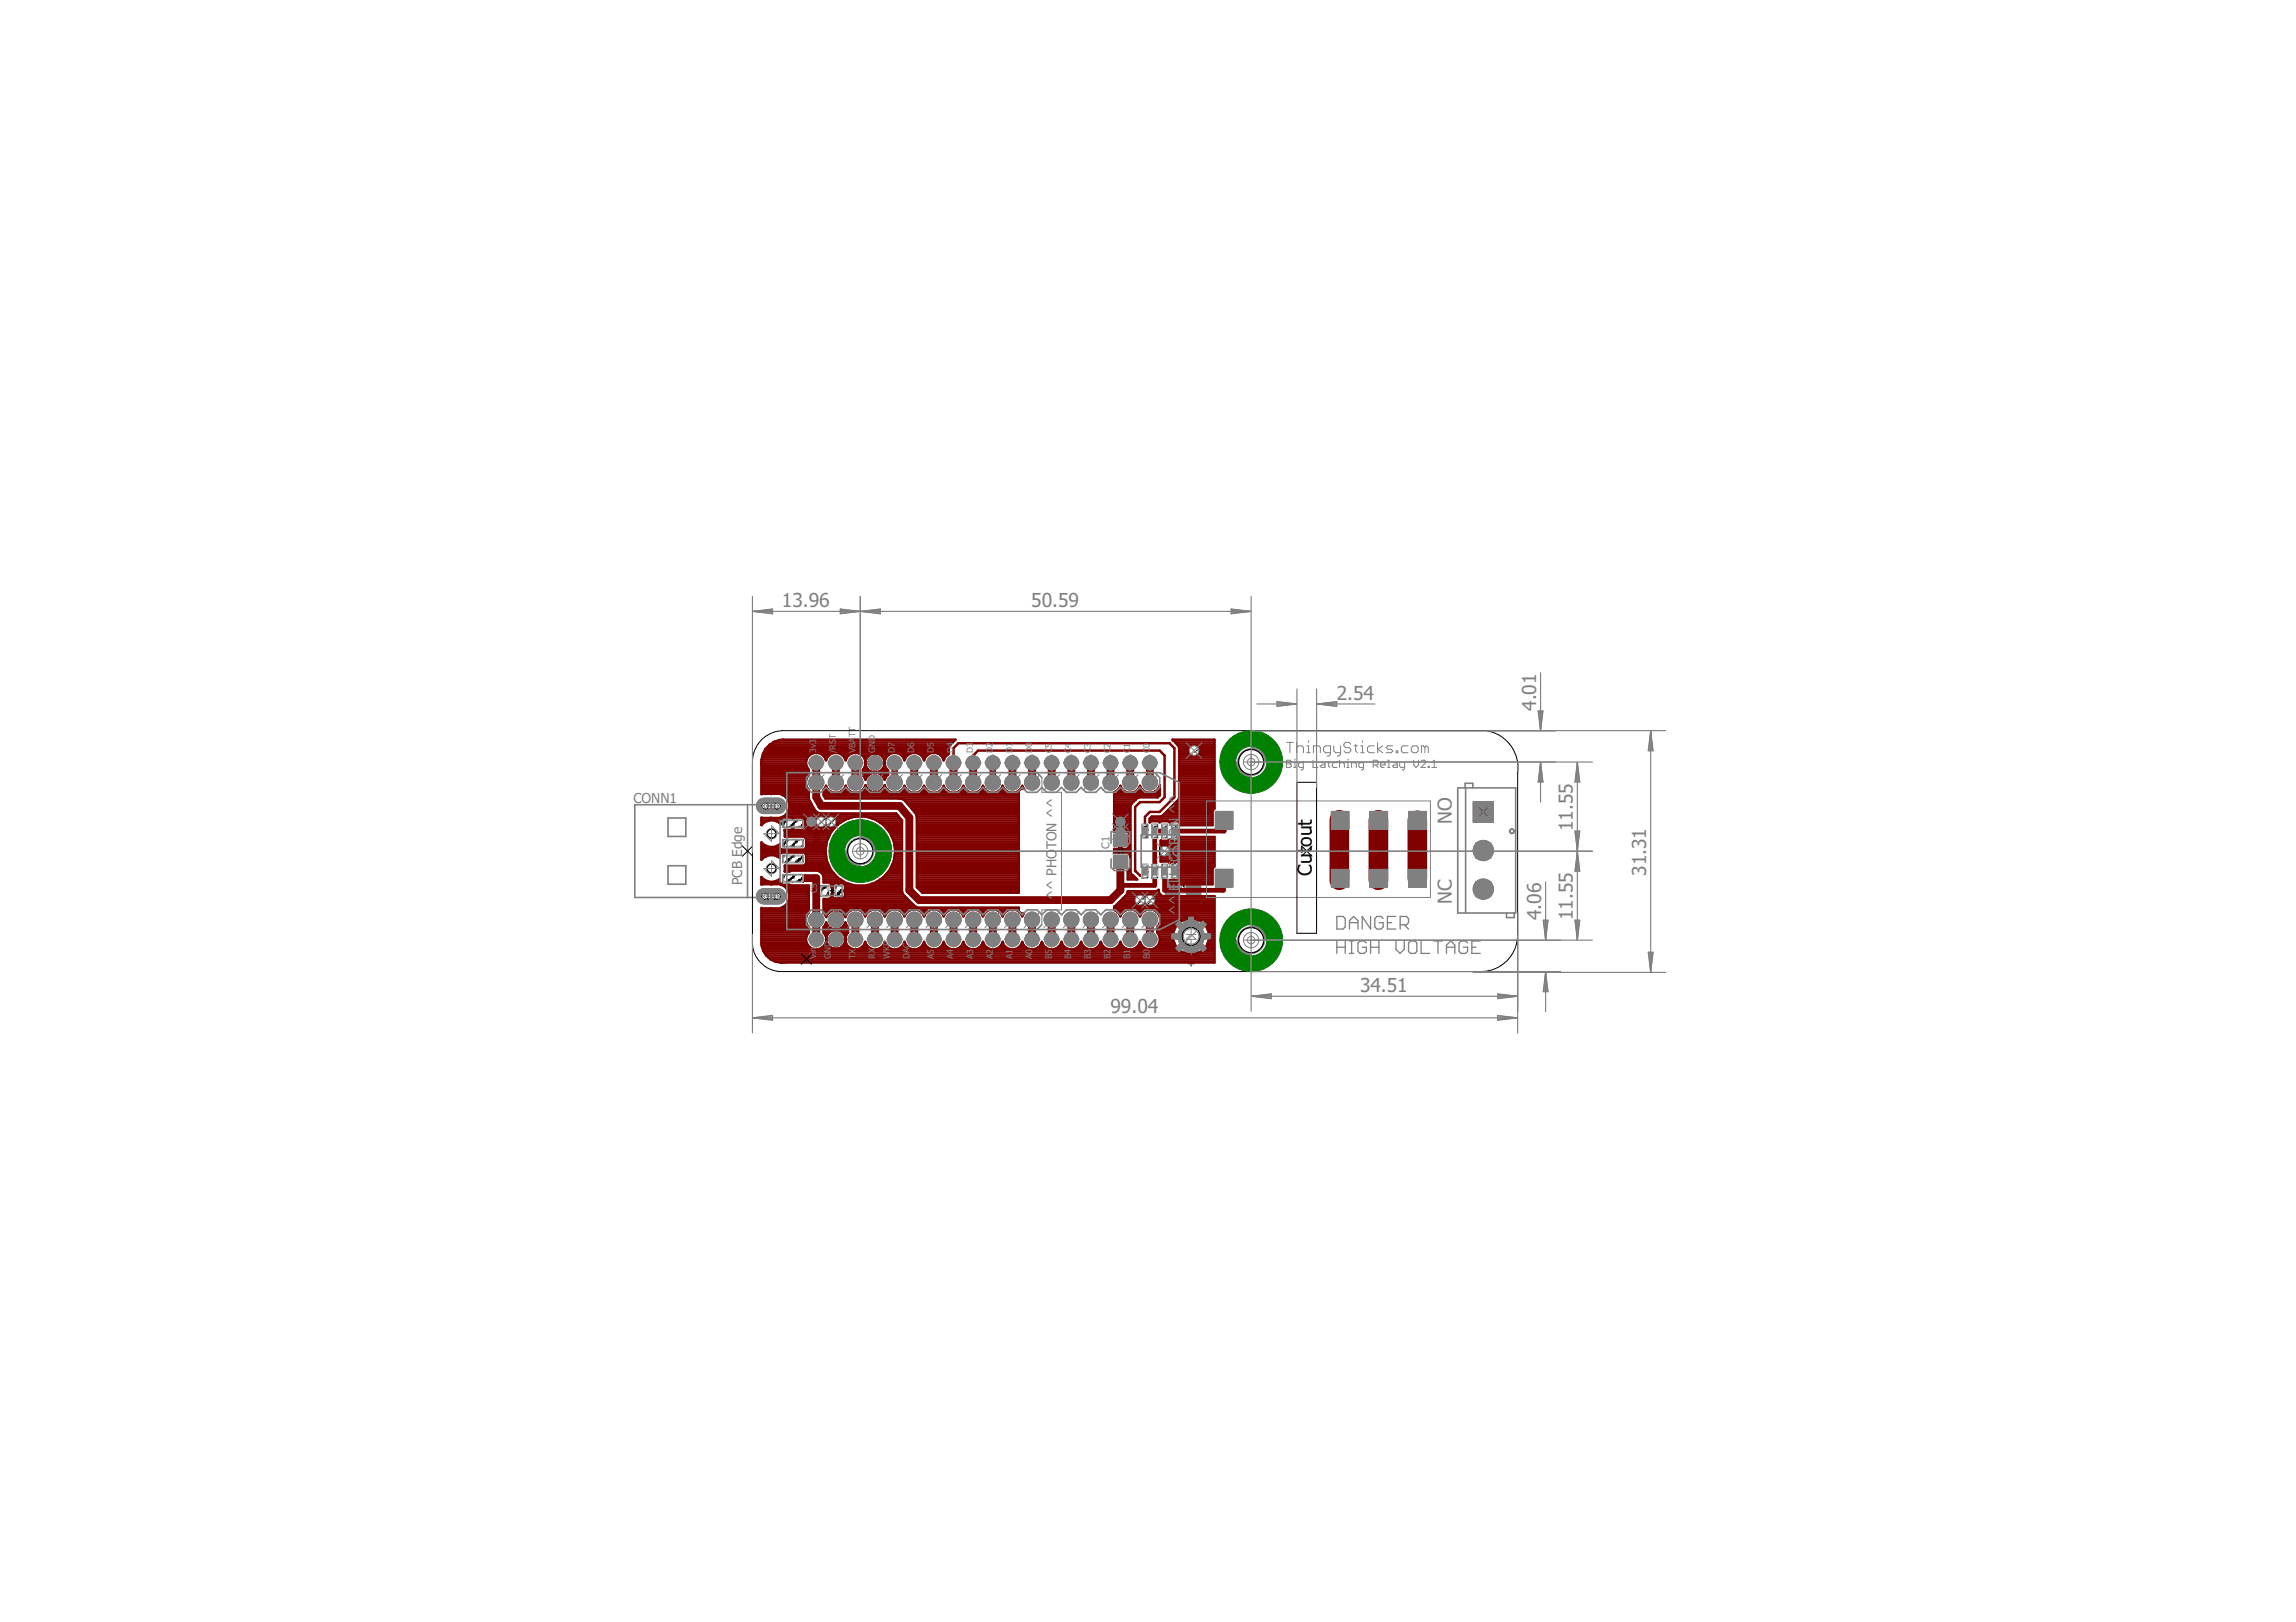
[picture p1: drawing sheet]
<svg xmlns="http://www.w3.org/2000/svg" width="297mm" height="210mm" viewBox="0 0 297 210" stroke-linecap="round" stroke-linejoin="round" font-family="sans-serif">
<defs><g id="words">
<g font-size="2.5" fill="#808080">
<text x="101.2" y="78.5">13.96</text>
<text x="133.4" y="78.5">50.59</text>
<text x="172.9" y="90.5">2.54</text>
<text x="198.7" y="92" transform="rotate(-90 198.7 92)">4.01</text>
<text x="187.8" y="106.6" transform="rotate(-90 187.8 106.6)">NO</text>
<text x="203.5" y="107.5" transform="rotate(-90 203.5 107.5)">11.55</text>
<text x="213" y="113.4" transform="rotate(-90 213 113.4)">31.31</text>
<text x="187.8" y="117" transform="rotate(-90 187.8 117)">NC</text>
<text x="199.4" y="119.1" transform="rotate(-90 199.4 119.1)">4.06</text>
<text x="203.5" y="119.1" transform="rotate(-90 203.5 119.1)">11.55</text>
<text x="143.7" y="131.1">99.04</text>
<text x="175.9" y="128.4">34.51</text>
</g>
<g font-size="2.5">
<text x="169.7" y="113.3" transform="rotate(-90 169.7 113.3)">Cut</text>
<text x="169.7" y="109.6" transform="rotate(-90 169.7 109.6)">out</text>
</g>
<g font-size="1.8" fill="#808080">
<text x="81.9" y="104">CONN1</text>
<text x="152.6" y="107" transform="rotate(-90 152.6 107)">N</text>
<text x="152.6" y="105.3" transform="rotate(-90 152.6 105.3)">^</text>
<text x="152.6" y="104" transform="rotate(-90 152.6 104)">^</text>
<text x="136.7" y="109.9" transform="rotate(-90 136.7 109.9)">TON ^^</text>
<text x="152.6" y="113.4" transform="rotate(-90 152.6 113.4)">LE</text>
<text x="152.6" y="111.5" transform="rotate(-90 152.6 111.5)">C</text>
<text x="152.6" y="110.4" transform="rotate(-90 152.6 110.4)">T</text>
<text x="152.6" y="109.4" transform="rotate(-90 152.6 109.4)">RO</text>
<text x="96" y="114.5" transform="rotate(-90 96 114.5)">PCB Edge</text>
<text x="136.7" y="116.5" transform="rotate(-90 136.7 116.5)">^^ PHO</text>
<text x="152.6" y="118.4" transform="rotate(-90 152.6 118.4)">^</text>
<text x="152.6" y="117.1" transform="rotate(-90 152.6 117.1)">^</text>
<text x="152.6" y="115.3" transform="rotate(-90 152.6 115.3)">E</text>
<text x="152.6" y="114.3" transform="rotate(-90 152.6 114.3)">L</text>
</g>
<text font-size="1.4" fill="#808080" x="143.5" y="109.9" transform="rotate(-90 143.5 109.9)">C1</text>
<g font-size="1.1" fill="#808080">
<text x="108.1" y="95.7" transform="rotate(-90 108.1 95.7)">T</text>
<text x="110.7" y="95.4" transform="rotate(-90 110.7 95.4)">TT</text>
<text x="113.2" y="95.9" transform="rotate(-90 113.2 95.9)">D</text>
<text x="105.6" y="97.5" transform="rotate(-90 105.6 97.5)">3</text>
<text x="105.6" y="96.8" transform="rotate(-90 105.6 96.8)">v</text>
<text x="105.6" y="96.3" transform="rotate(-90 105.6 96.3)">3</text>
<text x="108.1" y="97.5" transform="rotate(-90 108.1 97.5)">/</text>
<text x="108.1" y="97" transform="rotate(-90 108.1 97)">R</text>
<text x="108.1" y="96.3" transform="rotate(-90 108.1 96.3)">S</text>
<text x="110.7" y="97.5" transform="rotate(-90 110.7 97.5)">V</text>
<text x="110.7" y="96.8" transform="rotate(-90 110.7 96.8)">B</text>
<text x="110.7" y="96.1" transform="rotate(-90 110.7 96.1)">A</text>
<text x="113.2" y="97.5" transform="rotate(-90 113.2 97.5)">G</text>
<text x="113.2" y="96.7" transform="rotate(-90 113.2 96.7)">N</text>
<text x="115.7" y="97.5" transform="rotate(-90 115.7 97.5)">D</text>
<text x="115.7" y="96.7" transform="rotate(-90 115.7 96.7)">7</text>
<text x="118.3" y="97.5" transform="rotate(-90 118.3 97.5)">D</text>
<text x="118.3" y="96.7" transform="rotate(-90 118.3 96.7)">6</text>
<text x="120.8" y="97.5" transform="rotate(-90 120.8 97.5)">D</text>
<text x="120.8" y="96.7" transform="rotate(-90 120.8 96.7)">5</text>
<text x="123.4" y="97.5" transform="rotate(-90 123.4 97.5)">D4</text>
<text x="125.9" y="97.5" transform="rotate(-90 125.9 97.5)">D3</text>
<text x="128.4" y="97.5" transform="rotate(-90 128.4 97.5)">D2</text>
<text x="131" y="97.5" transform="rotate(-90 131 97.5)">D1</text>
<text x="133.5" y="97.5" transform="rotate(-90 133.5 97.5)">D0</text>
<text x="136.1" y="97.5" transform="rotate(-90 136.1 97.5)">C5</text>
<text x="138.6" y="97.5" transform="rotate(-90 138.6 97.5)">C4</text>
<text x="141.1" y="97.5" transform="rotate(-90 141.1 97.5)">C3</text>
<text x="143.7" y="97.5" transform="rotate(-90 143.7 97.5)">C2</text>
<text x="146.2" y="97.5" transform="rotate(-90 146.2 97.5)">C1</text>
<text x="148.8" y="97.5" transform="rotate(-90 148.8 97.5)">C0</text>
<text x="105.7" y="115.6" transform="rotate(-90 105.7 115.6)">C5</text>
<text x="105.6" y="124.1" transform="rotate(-90 105.6 124.1)">V</text>
<text x="105.6" y="123.4" transform="rotate(-90 105.6 123.4)">i</text>
<text x="105.6" y="123.2" transform="rotate(-90 105.6 123.2)">n</text>
<text x="107.5" y="124.1" transform="rotate(-90 107.5 124.1)">G</text>
<text x="107.5" y="123.3" transform="rotate(-90 107.5 123.3)">N</text>
<text x="107.5" y="122.6" transform="rotate(-90 107.5 122.6)">D</text>
<text x="110.7" y="124.1" transform="rotate(-90 110.7 124.1)">T</text>
<text x="110.7" y="123.4" transform="rotate(-90 110.7 123.4)">X</text>
<text x="113.2" y="124.1" transform="rotate(-90 113.2 124.1)">R</text>
<text x="113.2" y="123.4" transform="rotate(-90 113.2 123.4)">X</text>
<text x="115.1" y="124.1" transform="rotate(-90 115.1 124.1)">W</text>
<text x="115.1" y="123.1" transform="rotate(-90 115.1 123.1)">KP</text>
<text x="117.7" y="124.1" transform="rotate(-90 117.7 124.1)">D</text>
<text x="117.7" y="123.3" transform="rotate(-90 117.7 123.3)">AC</text>
<text x="120.8" y="124.1" transform="rotate(-90 120.8 124.1)">A</text>
<text x="120.8" y="123.4" transform="rotate(-90 120.8 123.4)">5</text>
<text x="123.4" y="124.1" transform="rotate(-90 123.4 124.1)">A</text>
<text x="123.4" y="123.4" transform="rotate(-90 123.4 123.4)">4</text>
<text x="125.9" y="124.1" transform="rotate(-90 125.9 124.1)">A</text>
<text x="125.9" y="123.4" transform="rotate(-90 125.9 123.4)">3</text>
<text x="128.4" y="124.1" transform="rotate(-90 128.4 124.1)">A</text>
<text x="128.4" y="123.4" transform="rotate(-90 128.4 123.4)">2</text>
<text x="131" y="124.1" transform="rotate(-90 131 124.1)">A</text>
<text x="131" y="123.4" transform="rotate(-90 131 123.4)">1</text>
<text x="133.5" y="124.1" transform="rotate(-90 133.5 124.1)">A</text>
<text x="133.5" y="123.4" transform="rotate(-90 133.5 123.4)">0</text>
<text x="136.1" y="124.1" transform="rotate(-90 136.1 124.1)">B</text>
<text x="136.1" y="123.4" transform="rotate(-90 136.1 123.4)">5</text>
<text x="138.6" y="124.1" transform="rotate(-90 138.6 124.1)">B</text>
<text x="138.6" y="123.4" transform="rotate(-90 138.6 123.4)">4</text>
<text x="141.1" y="124.1" transform="rotate(-90 141.1 124.1)">B</text>
<text x="141.1" y="123.4" transform="rotate(-90 141.1 123.4)">3</text>
<text x="143.7" y="124.1" transform="rotate(-90 143.7 124.1)">B</text>
<text x="143.7" y="123.4" transform="rotate(-90 143.7 123.4)">2</text>
<text x="146.2" y="124.1" transform="rotate(-90 146.2 124.1)">B</text>
<text x="146.2" y="123.4" transform="rotate(-90 146.2 123.4)">1</text>
<text x="148.8" y="124.1" transform="rotate(-90 148.8 124.1)">B</text>
<text x="148.8" y="123.4" transform="rotate(-90 148.8 123.4)">0</text>
</g>
</g></defs>
<path d="M152.8 114.8h.5M153.1 114.5v.6M153.7 121.2h.8M154.1 120.8v.8" fill="none" stroke="#000" stroke-width=".13"/>
<g fill="#808080" stroke="#808080" stroke-width=".13">
<path d="M153.4 120.4h1.4v1.5h-1.4z"/>
<path d="M151.3 113.9h.8v1.7h-.8z"/>
<path d="M154 113.9h.7v1.7h-.7z"/>
<path d="M152.9 114.4h.3v.8h-.3z"/>
<path d="M153.3 122.2h1.6v1.5h-1.6z"/>
<path d="M153.3 118.6h1.6v1.5h-1.6z"/>
<path d="M150.9 113.9h1.6v1.8h-1.6z"/>
<path d="M153.6 113.9h1.7v1.8h-1.7z"/>
<path d="M98.1 103.7l.2-.2 .4-.2h2.1a1 1 0 0 1 .9 1 1 1 0 0 1-.9 1h-2.1a1.01 1.01 0 0 1-.6-1.6z"/>
<path d="M98.1 115.4l.2-.2 .4-.2h2.1a1 1 0 0 1 .9 1 1 1 0 0 1-.9 1h-2.1a1.01 1.01 0 0 1-.6-1.6z"/>
<path d="M190.6 103.8h2.6v2.6h-2.6z"/>
<path d="M157.2 112.5h2.3v2.3h-2.3z"/>
<path d="M157.2 105h2.3v2.3h-2.3z"/>
<path d="M172.2 105h2.3v2.3h-2.3z"/>
<path d="M177.2 105h2.3v2.3h-2.3z"/>
<path d="M182.2 105h2.3v2.3h-2.3z"/>
<path d="M172.2 112.5h2.3v2.3h-2.3z"/>
<path d="M177.2 112.5h2.3v2.3h-2.3z"/>
<path d="M182.2 112.5h2.3v2.3h-2.3z"/>
<path d="M153.2 122.1h1.8v1.7h-1.8z"/>
<path d="M153.2 118.5h1.8v1.7h-1.8z"/>
<path d="M150.7 113.8h1.9v2h-1.9z"/>
<path d="M153.5 113.8h1.9v2h-1.9z"/>
</g>
<g fill="none" stroke="#808080" stroke-width=".13">
<path d="M152.1 115.6h1.9M152.1 114h1.9M153.6 119.8h1M153.6 120h1M153.6 119.9h1M153.6 119.7h.3M153.6 119.6h.2M153.8 119.6h-.2v.5h1v-.5h-.3M153.8 119.6l.1 .1M153.9 119.7v.1M154 119.8h.1M154.1 117.8v.2"/>
<path d="M154.2 119.8h-.1M154.2 119.7h.4M154.3 119.7h.3M154.3 119.6l-.1 .2M154.3 119.6h.3M153.1 120.2v-1.8h2v1.8M153.1 122.2v1.8h2v-1.8M153.6 120.1h1M153.6 122.6h1M153.6 122.7h.2M153.6 122.7h.3M153.6 122.5h1"/>
<path d="M153.6 122.4h1M153.6 122.3h1M153.9 122.7h-.3M153.9 122.6l-.3 .1M153.9 122.6v.1M153.9 122.6h-.3M154 122.6h-.1M154.2 122.6h.1M154.2 122.6h.4M154.3 122.6v.2h.3v-.5h-1v.5h.2l.1-.1M154.3 122.6h.3M154.3 122.7h.3"/>
</g>
<path d="M154.1 117.4v.6M153.7 124.7h.8M154.1 124.4v.6" fill="none" stroke="#808080" stroke-width=".25"/>
<g fill="#808080" stroke="#808080" stroke-width=".13">
<circle cx="99.8" cy="107.9" r=".66"/>
<circle cx="99.8" cy="112.4" r=".66"/>
<circle cx="100.2" cy="116" r=".51"/>
<circle cx="100.6" cy="116" r=".51"/>
<circle cx="99.4" cy="116" r=".51"/>
<circle cx="99" cy="116" r=".51"/>
<circle cx="100.2" cy="104.3" r=".51"/>
<circle cx="100.6" cy="104.3" r=".51"/>
<circle cx="99.4" cy="104.3" r=".51"/>
<circle cx="99" cy="104.3" r=".51"/>
<circle cx="191.9" cy="110.1" r="1.31"/>
<circle cx="191.9" cy="115.1" r="1.31"/>
<circle cx="111.3" cy="110.2" r="1.69"/>
<circle cx="161.9" cy="98.6" r="1.69"/>
<circle cx="161.9" cy="121.7" r="1.69"/>
<circle cx="105.6" cy="119" r=".97"/>
<circle cx="108.1" cy="119" r=".97"/>
<circle cx="110.7" cy="119" r=".97"/>
<circle cx="113.2" cy="119" r=".97"/>
<circle cx="115.7" cy="119" r=".97"/>
<circle cx="118.3" cy="119" r=".97"/>
<circle cx="120.8" cy="119" r=".97"/>
<circle cx="123.4" cy="119" r=".97"/>
<circle cx="125.9" cy="119" r=".97"/>
<circle cx="128.4" cy="119" r=".97"/>
<circle cx="131" cy="119" r=".97"/>
<circle cx="133.5" cy="119" r=".97"/>
<circle cx="136.1" cy="119" r=".97"/>
<circle cx="138.6" cy="119" r=".97"/>
<circle cx="141.1" cy="119" r=".97"/>
<circle cx="143.7" cy="119" r=".97"/>
<circle cx="146.2" cy="119" r=".97"/>
<circle cx="148.8" cy="119" r=".97"/>
<circle cx="105.6" cy="101.3" r=".97"/>
<circle cx="108.1" cy="101.3" r=".97"/>
<circle cx="110.7" cy="101.3" r=".97"/>
<circle cx="113.2" cy="101.3" r=".97"/>
<circle cx="115.7" cy="101.3" r=".97"/>
<circle cx="118.3" cy="101.3" r=".97"/>
<circle cx="120.8" cy="101.3" r=".97"/>
<circle cx="123.4" cy="101.3" r=".97"/>
<circle cx="125.9" cy="101.3" r=".97"/>
<circle cx="128.4" cy="101.3" r=".97"/>
<circle cx="131" cy="101.3" r=".97"/>
<circle cx="133.5" cy="101.3" r=".97"/>
<circle cx="136.1" cy="101.3" r=".97"/>
<circle cx="138.6" cy="101.3" r=".97"/>
<circle cx="141.1" cy="101.3" r=".97"/>
<circle cx="143.7" cy="101.3" r=".97"/>
<circle cx="146.2" cy="101.3" r=".97"/>
<circle cx="148.8" cy="101.3" r=".97"/>
<circle cx="105.6" cy="98.7" r=".93"/>
<circle cx="108.1" cy="98.7" r=".93"/>
<circle cx="110.7" cy="98.7" r=".93"/>
<circle cx="113.2" cy="98.7" r=".93"/>
<circle cx="115.7" cy="98.7" r=".93"/>
<circle cx="118.3" cy="98.7" r=".93"/>
<circle cx="120.8" cy="98.7" r=".93"/>
<circle cx="123.4" cy="98.7" r=".93"/>
<circle cx="125.9" cy="98.7" r=".93"/>
<circle cx="128.4" cy="98.7" r=".93"/>
<circle cx="131" cy="98.7" r=".93"/>
<circle cx="133.5" cy="98.7" r=".93"/>
<circle cx="136.1" cy="98.7" r=".93"/>
<circle cx="138.6" cy="98.7" r=".93"/>
<circle cx="141.1" cy="98.7" r=".93"/>
<circle cx="143.7" cy="98.7" r=".93"/>
<circle cx="146.2" cy="98.7" r=".93"/>
<circle cx="148.8" cy="98.7" r=".93"/>
<circle cx="148.8" cy="121.6" r=".93"/>
<circle cx="146.2" cy="121.6" r=".93"/>
<circle cx="143.7" cy="121.6" r=".93"/>
<circle cx="141.1" cy="121.6" r=".93"/>
<circle cx="138.6" cy="121.6" r=".93"/>
<circle cx="136.1" cy="121.6" r=".93"/>
<circle cx="133.5" cy="121.6" r=".93"/>
<circle cx="131" cy="121.6" r=".93"/>
<circle cx="128.4" cy="121.6" r=".93"/>
<circle cx="125.9" cy="121.6" r=".93"/>
<circle cx="123.4" cy="121.6" r=".93"/>
<circle cx="120.8" cy="121.6" r=".93"/>
<circle cx="118.3" cy="121.6" r=".93"/>
<circle cx="115.7" cy="121.6" r=".93"/>
<circle cx="113.2" cy="121.6" r=".93"/>
<circle cx="110.7" cy="121.6" r=".93"/>
<circle cx="108.1" cy="121.6" r=".93"/>
<circle cx="105.6" cy="121.6" r=".93"/>
<circle cx="154.1" cy="121.2" r="1.25"/>
<circle cx="105" cy="106.3" r=".61"/>
<circle cx="106.2" cy="106.3" r=".61"/>
<circle cx="107.5" cy="106.3" r=".61"/>
<circle cx="150.7" cy="110.2" r=".61"/>
<circle cx="144.9" cy="106.3" r=".61"/>
<circle cx="148.8" cy="116.5" r=".61"/>
<circle cx="147.5" cy="116.5" r=".61"/>
<circle cx="154.5" cy="97.1" r=".61"/>
<circle cx="144.9" cy="107.6" r=".61"/>
</g>
<g fill="#800000" stroke="#800000" stroke-width=".13">
<path d="M101.3 108.7h2.5v.8h-2.5z"/>
<path d="M101.3 110.8h2.5v.8h-2.5z"/>
<path d="M101.3 106.2h2.5v.8h-2.5z"/>
<path d="M101.3 113.2h2.5v.8h-2.5z"/>
<path d="M108.1 114.7h.8v1.2h-.8z"/>
<path d="M106.3 114.7h.8v1.2h-.8z"/>
<path d="M144.1 108h1.7v1.4h-1.7z"/>
<path d="M144.1 110.8h1.7v1.4h-1.7z"/>
<path d="M151.6 106.7h.6v1.7h-.6z"/>
<path d="M150.4 106.7h.6v1.7h-.6z"/>
<path d="M149.1 106.7h.6v1.7h-.6z"/>
<path d="M147.8 106.7h.6v1.7h-.6z"/>
<path d="M147.8 111.9h.6v1.6h-.6z"/>
<path d="M149.1 111.9h.6v1.6h-.6z"/>
<path d="M150.4 111.9h.6v1.6h-.6z"/>
<path d="M151.6 111.9h.6v1.6h-.6z"/>
</g>
<path d="M115.7 98.7v2.6M128.4 98.7v2.6M105.6 106.3v2.8M105.6 115.2v.1M105.6 113.6h.1M107.5 106.3h-4.7l-.2 .3" fill="none" stroke="#800000" stroke-width=".83"/>
<path d="M144.9 106.3v2.4M148.1 112.7v.6M150.7 110.2h1.2v2.5" fill="none" stroke="#800000" stroke-width=".42"/>
<g fill="none" stroke="#800000" stroke-width=".32">
<path d="M98.5 99.9h6.1M98.5 99.6h6.1M98.5 99.4h6M98.5 99.1h5.9M98.5 98.8h5.8M98.5 98.6h5.8M98.5 98.3v4.5h1.3a1.82 1.82 0 0 1 2.3 1.2 1.62 1.62 0 0 1-1.2 1.9l-2.4-.1v1a1.65 1.65 0 0 1 2.5-.2h3.2v.5l-.3 .3h-1.3v-1.6h1.3l.3 .2v.6h-3.3v-.6l.3-.2h1.3v1.6h-1v.1M98.5 98.3h5.9M98.6 98h5.9M98.7 97.7h6.1M98.8 97.5h6.5M98.9 97.2h23.8"/>
<path d="M99 96.9l-.3 .7-.2 .7M99 96.9h23.7M99.3 96.6h23.5M99.6 96.4l.6-.4 1.1-.3h22.3l-.7 .8-.2 .2v.9l-.4 .4-.2 .4a1.31 1.31 0 0 0-1.3-1 1.31 1.31 0 0 0-1.3 1 1.31 1.31 0 0 0-1.2-1 1.31 1.31 0 0 0-1.3 1 1.3 1.3 0 0 0-1.9-.8 1.3 1.3 0 0 0-.2 2.1v.5l-.3 .3-.2 .4a1.31 1.31 0 0 0-1.1-.9M99.6 96.4l-.6 .5M99.6 96.4h23.4M100 96.1h23.2M100.7 95.8h22.8M105.9 97.5h1.9M106.4 97.7h.9M106.7 98h.3M106.8 98.3h.1"/>
<path d="M108.5 97.5h1.8M109 97.7h.8M109.2 98h.4M109.3 98.3h.2M111 97.5h4.4M111.5 97.7h1M111.6 99.9h1.3M111.6 99.6h.8M111.8 98h.4M111.8 99.4h.3M111.9 98.3h.1M111.9 99.1h.1"/>
<path d="M112 98.6a1.23 1.23 0 0 1 1.2-1.1l-.1 2.5M112 98.7h2.4M112 98.8h2.4M112 98.6h.1M112 98.8l.1 .6M112.1 99.4l.5 .4 .5 .2M113.1 100a1.31 1.31 0 0 0-1.1 .9l-.4-.6v-.7a1.3 1.3 0 0 0-.3-2 1.3 1.3 0 0 0-1.9 .8 1.31 1.31 0 0 0-1.3-1 1.31 1.31 0 0 0-1.2 1 1.31 1.31 0 0 0-1.9-.9 1.31 1.31 0 0 0-.4 2.1v.7a1.29 1.29 0 0 0 0 1.9v1.3M113.1 100v1.2h.2v-1.2M113.2 99.9h.1M113.2 99.6h.1M113.2 99.4h.1M113.2 99.1h.1"/>
<path d="M113.2 98.8h.1M113.2 98.6h.1M113.2 98.3h.1M113.2 98h.1M113.2 97.7h.1M113.6 99.9h1.3M114 97.7h.9M114 99.6h.8M114.2 98h.4M114.3 99.4l-.4 .4-.6 .2M114.3 99.4h.3M114.4 98.3h.1"/>
<path d="M114.4 99.1h.1M114.4 98.6a1.23 1.23 0 0 0-1.1-1.1v2.5M114.4 98.8l-.1 .6M114.4 98.8h.1M114.4 98.6h.1M116.1 97.5h1.8M116.6 97.7h.9M116.9 98h.3M117 98.3h.1M118.6 97.5h1.9M119.1 97.7h.9M119.4 98h.3"/>
<path d="M119.5 98.3h.1M121.2 97.5h1.5M121.7 97.7h.8M121.9 98h.4M122 98.3h.2M123 96.3h.1M123.4 98.7v-1.9l.6-.6h27.3l.6 .6v6.4l-1.9 1.9h-1.2l-.7 .6v1.8M125.9 98.7v-.9l.6-.7h23.5l.7 .7v5.4l-.7 .6h-2.5l-.6 .6v8.3l.6 .6h.6M151.7 95.7h5.4v8.9l-.2 .3v1.9h-4.2v-.2l-.3-.3h-1l-.1 .1-.1-.1h-1l-.2 .1-.1-.1h-1l-.2 .1v-.4l.3-.3h1.2l.2-.1 2-2.1 .1-.2v-6.6zM151.8 95.8h5.3M151.8 95.8v.1M152.1 96.1h5"/>
<path d="M152.3 96.3h.1M152.3 96.4h4.8M152.5 96.6h4.6M152.5 99.9h4.6M152.5 99.6h4.6M152.5 99.4h4.6M152.5 99.1h4.6M152.5 98.8h4.6M152.5 98.6h4.6M152.5 98.3h4.6M152.5 98h4.6M152.5 97.7h4.6"/>
<path d="M152.5 97.5h4.6M152.5 97.2h4.6M152.5 96.9h4.6M98.5 102.1h6M98.5 106.2h.9M98.5 106.7h.1M98.5 113.6h.1M98.5 114.1h2.4M98.5 119.8h6M98.5 119.5h5.9M98.5 119.3h5.8M98.5 119h5.8"/>
<path d="M98.5 118.7h5.8M98.5 118.5h5.9M98.5 118.2h6M98.5 117.9h6.1M98.5 117.6h6.1M98.5 114.4h2.5M98.5 113.8h.3M98.5 111.1h.2M98.5 110.8h.6M98.5 110.6h2.4M98.5 110.3h8.3M98.5 110h8.3"/>
<path d="M98.5 109.7h2.4M98.5 109.5h.6M98.5 109.2h.2M98.5 106.5h.3M98.5 105.9h2.5M98.5 102.6h6.1M98.5 102.4h6.1M98.5 101.8h5.9M98.5 101.6h5.8M98.5 101.3h5.8M98.5 101h5.8M98.5 100.7h5.9"/>
<path d="M98.5 100.5h6M98.5 100.2h6.1M98.8 113.8l-.3-.3v1l1.3-.1a1.87 1.87 0 0 1 2.3 1.3v.6M98.8 113.8l.7 .3M100.2 114.1l.7-.3v.4l.2 .3h1l.3 .1h2.2v3.5l-.1 .2-.2 .5v.5M100.2 106.2h.7M100.5 109.5h.4M100.5 110.8h.4M100.8 113.8h.1M100.8 106.5h.1M101.3 117.4h3.3M101.3 102.9h3.3"/>
<path d="M101.4 105.6h14.8M101.4 114.6h3.2M101.5 112.7h4.3l.3 .1 .3 .3 .2 .4v.7h.7l.3 .3 .1 .6M101.5 107.5v.8h2.5l.3 .2v1.2l-.3 .3h-2.9l-.2-.3v-.4a1.7 1.7 0 0 1-2.4-.3v2.3a1.69 1.69 0 0 1 2.4-.3v-.4l.2-.3h2.9l.3 .3v1.2l-.3 .2h-2.5v.7M101.5 112.7h.7M101.5 112.5h5.9M101.5 112.2h5.8M101.5 108.1h5.8M101.5 107.8h5.9M101.5 107.5h6.1M101.7 103.2h2.9M101.7 117.1h2.9"/>
<path d="M101.7 114.9h2.9M101.7 105.4h14.3M101.9 116.8h2.7M101.9 103.5h2.7M101.9 115.2h2.7M101.9 105.1h3.8M102 116.6h2.6M102 104.8h3.4M102 103.7h2.8M102 115.5h2.6M102.1 116.3a1.76 1.76 0 0 1-2.3 1.2h-1.3v4.6l.3 1M102.1 116.3h2.5"/>
<path d="M102.1 116h2.5M102.1 115.7h2.5M102.1 104.5h3.2M102.1 104.3h3M102.1 104h2.9M102.5 106.2h.1M102.5 106.7h.1M102.5 107.3h.1M102.5 107h.1M102.5 106.5h.1M102.5 105.9h.1M104.1 111.9h3.1"/>
<path d="M104.1 108.4h3.1M104.1 107.3h3.8M104.1 105.9h5.7M104.2 106.2h5M104.2 107h3.9M104.2 106.5h4.6M104.2 110.6h2.6M104.2 109.7h2.6M104.3 119.3l.2 .5 .1 .2v.7a1.23 1.23 0 0 0-.1 1.6M104.3 111.7h2.8M104.3 111.4h2.7M104.3 111.1h2.6"/>
<path d="M104.3 110.8h2.6M104.3 109.5h2.6M104.3 109.2h2.6M104.3 108.9h2.7M104.3 108.6h2.8M104.6 103.5l.8 1.3M105.4 104.8l.4 .4 .4 .1h9.7l.8 .9M105.9 112.7h1.7M106.3 113h1.6M106.5 113.3h1.6M106.6 102.9l.2 .4h9.4a1.05 1.05 0 0 1 1 .5l1.3 1.5 .1 .3M106.6 113.6h1.8"/>
<path d="M106.6 114.1h2.6M106.6 117.9h.9M106.6 117.6h25.2M106.6 117.4h12M106.6 117.1h11.6M106.6 116.8h11.3M106.6 116.6h11M106.6 113.8h2.2M106.6 102.9h25.2M106.6 102.6h25.2M106.6 102.4h.8M106.6 102.1h.5"/>
<path d="M106.6 118.2h.5M106.7 119.8h.4M106.7 103.2h25.1M106.8 110.2h.1M106.8 110.2l.2 1.2M106.8 119.5h.2M106.8 118.5h.2M106.8 101.8h.1M107 108.9h.1M107 111.4h.1M107 108.9l-.2 1.3M107 111.4l.5 1.2"/>
<path d="M107.4 116.3h9.9M107.5 117.9l-.4 .3M107.5 114.4h.4M107.5 107.7h.1M107.5 112.6h.1M107.5 107.7l-.5 1.2M107.5 112.6l.9 1 1 .7M107.6 115.7v.4l-.3 .2h-.7v1.8l.1 .2 .2 .4 .2-.5M107.6 114.6h.1M107.6 116h.1M107.6 115.7h.1M107.6 114.9h.1"/>
<path d="M107.7 115.5l-.1 .2M107.7 115.5h.1M107.7 115.2h.1M107.7 114.6v1.4l.4 .3M107.7 115.3h1.6v.7l-.3 .3M107.9 114.4l.6-.1v2M107.9 114.4l-.2 .2M108.1 119.8h.1M108.1 119.5h.1M108.1 119.3h.1M108.1 118.7h.1M108.1 118.5h.1"/>
<path d="M108.1 118.2h.1M108.1 117.9h.1M108.2 117.8v1.2h-.1v-1.2l-.6 .1M108.2 117.8h.1M108.2 117.8l.6 .1M108.4 106.7h.1M108.4 106.7l-.9 1M108.4 106.7h-4.2M108.5 114.6h.1M108.5 116h.1M108.5 115.7h.1M108.5 115.5h.1"/>
<path d="M108.5 115.2h.1M108.5 114.9h.1M108.5 114.4h.1M108.8 117.9l.3 .3M108.8 117.9h1.1M108.9 102.4h1M109.1 118.2h.5M109.1 119.8h.5M109.2 102.1h.4M109.2 114.4l-.6-.1v2M109.2 114.4l.1 .2M109.2 114.4h.7"/>
<path d="M109.3 118.5h.2M109.3 119.5h.2M109.3 116h7.8M109.3 114.6h7.4M109.3 114.6v.6h-1.6M109.3 115.7h7.5M109.3 115.5h7.4M109.3 115.2h7.4M109.3 114.9h7.4M109.3 101.8h.2M109.4 106h.1M109.4 106l1.3-.3h1.3l1.2 .3"/>
<path d="M109.4 106l-1 .7M109.4 114.3h.1M109.4 114.3l1.3 .3M111.4 117.9h1M111.4 102.4h1.2M111.6 100.2h.9M111.7 102.1h.5M111.7 118.2h.5M111.8 100.5h.4M111.9 118.5h.1M111.9 101.8h.2M111.9 100.7h.1"/>
<path d="M112.2 102.1l-.2-.5a1.33 1.33 0 0 1-1.3 1 1.33 1.33 0 0 1-1.3-.9 1.33 1.33 0 0 1-1.3 .9 1.33 1.33 0 0 1-1.2-.9l-.3 .5v.7M112.2 102.1l.3 .3M112.5 102.4l.6 .1v-1.2h.2v1.2M112.8 114.4h3.9M112.8 105.9h3.7M113.1 102.1h.2M113.1 102.4h.2M113.1 101.8h.2M113.1 101.6h.2M113.1 101h.2M113.1 100.7h.2M113.1 100.5h.2"/>
<path d="M113.1 100.2h.2M113.2 106l1.1 .7M113.2 106h.1M113.2 114.3h.1M113.2 114.3l-1.2 .3M113.3 102.5h.1M113.4 114.1h3.3M113.4 106.2h3.3M113.8 113.8h2.9M113.9 106.5h2.8M113.9 102.4h1.1M113.9 100.2h1"/>
<path d="M114 117.9h1M114.2 102.1h.5M114.2 100.5h.5M114.3 106.7l.8 1M114.3 106.7h2.4M114.3 113.6h2.4M114.3 113.6l-1.1 .7M114.3 113.6h.1M114.3 118.2h.4M114.4 101.8h.1M114.4 100.7h.1M114.4 118.5h.1"/>
<path d="M114.5 113.3h2.2M114.5 107h2.2M114.7 113h2M114.7 107.3h2M115 112.7h1.7M115 107.5h1.7M115.1 107.7l.5 1.2M115.1 107.7h.1M115.1 112.6h.1M115.1 112.6l-.8 1M115.2 112.5h1.5M115.2 107.8h1.5"/>
<path d="M115.3 112.2h1.4M115.3 108.1h1.4M115.4 111.9h1.3M115.4 108.4h1.3M115.5 111.7h1.2M115.5 108.6h1.2M115.6 108.9h.1M115.6 111.4h.1M115.6 108.9l.2 1.3-.2 1.2M115.6 111.4l-.5 1.2M115.7 111.4h1M115.7 108.9h1"/>
<path d="M115.7 111.1h1M115.7 109.2h1M115.7 110.8h1M115.7 109.5h1M115.8 110.6h.9M115.8 109.7h.9M115.8 110.3h.9M115.8 110h.9M116.5 117.9h1M116.5 102.4h1M116.7 106.2v9.2l.1 .4 1.6 1.5 .3 .2h13.1v.4l.3 .3h.3l-.2 .4a1.33 1.33 0 0 0-1.2-.9 1.33 1.33 0 0 0-1.3 .9 1.33 1.33 0 0 0-1.3-.9 1.33 1.33 0 0 0-1.2 .9 1.33 1.33 0 0 0-1.3-.9 1.33 1.33 0 0 0-1.3 .9 1.33 1.33 0 0 0-1.2-.9 1.33 1.33 0 0 0-1.3 .9 1.33 1.33 0 0 0-1.3-.9 1.33 1.33 0 0 0-1.3 .9 1.33 1.33 0 0 0-1.2-.9 1.33 1.33 0 0 0-1.3 .9 1.33 1.33 0 0 0-1.3-.9 1.33 1.33 0 0 0-1.2 .9 1.33 1.33 0 0 0-1.3-.9 1.33 1.33 0 0 0-1.3 .9 1.33 1.33 0 0 0-1.3-.9 1.33 1.33 0 0 0-1.2 1l-.3-.5M116.8 102.1h.4"/>
<path d="M116.8 118.2h.4M116.9 103.5h14.9M117 118.5h.1M117 101.8h.1M117.2 103.7h14.6M117.4 104h14.4M117.6 104.3h14.2M117.9 104.5h13.9M118.1 104.8h13.7M118.3 105.1h13.5M118.5 105.4h13.3M118.6 106.2h13.2"/>
<path d="M118.6 106.7h13.2M118.6 113.6h13.2M118.6 114.6h13.2M118.6 112.7h13.2M118.6 114.1h13.2M118.6 114.4h13.2M118.6 113.8h13.2M118.6 113.3h13.2M118.6 113h13.2M118.6 112.5h13.2M118.6 112.2h13.2M118.6 111.9h13.2"/>
<path d="M118.6 111.7h13.2M118.6 111.4h13.2M118.6 111.1h13.2M118.6 110.8h13.2M118.6 110.6h13.2M118.6 110.3h13.2M118.6 110h13.2M118.6 109.7h13.2M118.6 109.5h13.2M118.6 109.2h13.2M118.6 108.9h13.2M118.6 108.6h13.2"/>
<path d="M118.6 108.4h13.2M118.6 108.1h13.2M118.6 107.8h13.2M118.6 107.5h13.2M118.6 107.3h13.2M118.6 107h13.2M118.6 106.5h13.2M118.6 105.9h13.2M118.6 105.6h13.2M118.7 114.9h13.1M119 115.2h12.8M119.1 117.9h.9"/>
<path d="M119.1 102.4h1M119.3 115.5h12.5M119.3 102.1h.5M119.3 118.2h.5M119.5 101.8h.1M119.5 118.5h.1M121.6 117.9h1M121.6 102.4h1M121.9 102.1h.4M121.9 118.2h.4M122 101.8h.2M122 118.5h.2"/>
<path d="M124.1 117.9h1M124.1 102.4h1M124.4 102.1h.5M124.4 118.2h.4M124.6 101.8h.1M124.6 118.5h.1M126.7 117.9h1M126.7 102.4h1M127 102.1h.4M127 118.2h.4M127.1 118.5h.1M127.1 101.8h.1"/>
<path d="M129.2 117.9h1M129.2 102.4h1M129.5 102.1h.4M129.5 118.2h.4M129.6 118.5h.2M129.6 101.8h.2M131.8 117.9h.1M131.8 102.4h.1M132 102.1h.4l-.2-.4a1.33 1.33 0 0 1-1.2 .9 1.33 1.33 0 0 1-1.3-.9 1.33 1.33 0 0 1-1.3 .9 1.33 1.33 0 0 1-1.2-.9 1.33 1.33 0 0 1-1.3 .9 1.33 1.33 0 0 1-1.3-.9 1.33 1.33 0 0 1-1.2 .9 1.33 1.33 0 0 1-1.3-.9 1.33 1.33 0 0 1-1.3 .9 1.33 1.33 0 0 1-1.3-.9 1.33 1.33 0 0 1-1.2 .9 1.33 1.33 0 0 1-1.3-.9 1.33 1.33 0 0 1-1.3 .9 1.33 1.33 0 0 1-1.3-1 1.26 1.26 0 0 1-1.1 .9M132 118.2h.1M132.1 102.1l-.3 .2v13.2h-12.5l-.7-.7v-9.2M132.2 118.5h.1"/>
<path d="M132.2 101.8h.1M144.1 106.2h2.1M144.1 106.7h2.1M144.1 117.6h13M144.1 117.4h13M144.1 110.3h2.1M144.1 110h2.1M144.1 107.5h2.1M144.1 107.3h2.1M144.1 107h2.1M144.1 106.5h2.1M144.1 105.9h2.1"/>
<path d="M144.1 105.6h2.1M144.1 105.4h2.1M144.1 105.1h2.1M144.1 104.8h2.1M144.1 104.5h2.1M144.1 104.3h2.2M144.1 104h2.3M144.1 103.7h2.6M144.1 103.5h2.9M144.1 102.9h6M144.1 102.6h6M144.4 117.1h12.7"/>
<path d="M144.4 102.4h1M144.5 117.9h.9M144.7 116.8h12.4M144.7 102.1h.5M144.7 118.2h.5M144.8 109.7h.3M144.8 109.5h.3M144.8 109.2h.3M144.8 108.9h.3M144.8 108.4h.3M144.8 108.1h.3M144.8 107.8h.3"/>
<path d="M144.9 118.5h.1M144.9 101.8h.1M145 116.6h12.1M145.1 108.6h1.1M145.2 116.3h11.9M145.5 116h11.6M145.8 115.7h4.3M145.9 115.5h4M145.9 113.6h1M145.9 112.7h.3M145.9 113.3h.7M145.9 113h.4"/>
<path d="M146 109.7h.2M146.1 107.8h.1M146.1 110.6h.1M146.2 109.5h.1M146.2 109.2h.1M146.2 108.9h.1M146.2 108.4h.1M146.2 108.1h.1M146.2 112.5h.1M146.2 112.2h.1M146.2 111.9h.1M146.2 111.7h.1"/>
<path d="M146.2 111.4h.1M146.2 111.1h.1M146.2 110.8h.1M147 102.4h1M147 117.9h1M147.3 102.1h.4M147.3 118.2h.4M147.4 118.5h.2M147.4 101.8h.2M148.7 106.2h8.2M148.8 105.9h8.1M149.5 102.4h.6"/>
<path d="M149.5 117.9h7.6M149.8 102.1h.3M149.8 118.2h7.3M149.8 119.8h2.4M149.9 115.2h.1M150 118.5h7.1M150 101.8h.1M150 119.5h2.4M150.1 102.9v-1.3a1.33 1.33 0 0 1-1.3 1 1.33 1.33 0 0 1-1.3-.9 1.33 1.33 0 0 1-1.3 .9 1.33 1.33 0 0 1-1.3-.9l-.1 .3-.4 .4-.3 .1v5.1h.7v1h1.4v-.6l-.2-.3-.2-.1h-.7v2.3h.7l.3-.2 .1-.2v-.6h-1.4v1h-.7v.5h1.8l.3 .3v1.7l-.3 .3v1.1h1.2l-.8-.7-.1-.2v-8.6a2.56 2.56 0 0 1 1.2-1.1M150.1 102.9l-.3 .3h-5.7M150.1 118.7h7M150.1 119.3a1.35 1.35 0 0 0-1-1.6 1.35 1.35 0 0 0-1.6 .9 1.33 1.33 0 0 0-1.3-.9 1.33 1.33 0 0 0-1.3 .9l-.1-.3-.4-.4-.3-.1v-.5l1.7-1.5 .1-.5h3.6l.4-.2a.71 .71 0 0 0 .6 .9h6.6v8.6l-55.5-.1a2.61 2.61 0 0 1-2.8-1.4"/>
<path d="M150.1 119.3l-.4 .7v.7a1.26 1.26 0 0 1 .2 1.6M150.1 119.3h2.6M150.1 119h3.2M150.2 111.4h6.9M150.2 111.1h6.9M150.2 110.8h6.9M150.2 110.6h6.9M150.2 110.3h6.9M150.2 110h6.9M150.2 109.7h6.9M150.2 109.5h6.9M150.2 109.2h6.9"/>
<path d="M150.2 108.9h6.9M150.2 105.6h6.7M150.6 105.4h6.3M150.9 105.1h6M151.1 104.8h5.9M151.3 111.7l-.1-.2h-1v-2.7h1l.1-.2 .1 .2h1l.3-.3v-.2h4.4v3.8l-.2 .3v2h-5.5v-.5h.9h.2M151.3 111.7l.3-.2h.7l.3 .3v1.8l-.1 .3M151.3 111.7h.1M151.4 104.5h5.7M151.4 114.1h5.5M151.4 114.4h5.5M151.7 104.3h5.4"/>
<path d="M151.9 113.6h.1M151.9 112.7h5M151.9 111.5v2.4M151.9 113.8h.1M151.9 113.3h.1M151.9 113h.1M151.9 112.5h.1M151.9 112.2h.1M151.9 111.9h.1M151.9 111.7h.1M152 104h5.1M152.2 103.7h4.9"/>
<path d="M152.5 103.5h4.6M152.5 113.8h4.4M152.5 111.7h4.6M152.5 102.1h4.6M152.5 103.2h4.6M152.5 102.9h4.6M152.5 102.6h4.6M152.5 102.4h4.6M152.5 101.8h4.6M152.5 101.6h4.6M152.5 101.3h4.6M152.5 101h4.6"/>
<path d="M152.5 100.7h4.6M152.5 100.5h4.6M152.5 100.2h4.6M152.6 108.6h4.5M152.6 106.5h4.3M152.6 113.6h4.3M152.6 113.3h4.3M152.6 113h4.3M152.6 112.5h4.3M152.6 112.2h4.5M152.6 111.9h4.5M152.7 106.7h4.2"/>
<path d="M152.7 108.4h4.4M154.9 119h2.2M155.5 119.3h1.6M155.7 119.5h1.4M156 119.8h1.1M98.5 122h5.9M98.5 121.7h5.8M98.5 121.5h5.8M98.5 121.2h5.9M98.5 120.9h6M98.5 120.6h6.1M98.5 120.4h6.1"/>
<path d="M98.5 120.1h6.1M98.5 122.3h6M98.6 122.6h6.2M98.7 122.8h6.6M98.8 123.1h53.9M99 123.4h54.4M99.1 123.7h58M99.4 123.9h57.7M99.8 124.2h57.3M100.5 124.5h56.6M101.2 124.6h.1M105.9 122.8h4.4"/>
<path d="M106.4 122.6h1M106.6 120.6h.7M106.6 120.4h1.2M106.6 120.1h.8M106.7 122.3h.4M106.7 120.9h.4M106.8 122h.2M106.8 121.2h.1M106.9 121.5h2.5M106.9 121.6h2.5M106.9 121.7h.1M106.9 121.5h.1"/>
<path d="M108 120.3a1.31 1.31 0 0 1-1.1-.9l-.3 .6v.7a1.31 1.31 0 0 1-.2 1.9 1.31 1.31 0 0 1-1.9-.3M108 120.3l.1 2.5a1.27 1.27 0 0 1-1.2-1.1M108 120.3a1.23 1.23 0 0 0-1.1 1.2M108.1 120.3v-1.2h.1v1.2M108.1 120.1h.1M108.1 122.6h.1M108.1 122.3h.1M108.1 122h.1M108.1 121.7h.1M108.1 121.5h.1M108.1 121.2h.1M108.1 120.9h.1"/>
<path d="M108.1 120.6h.1M108.1 120.4h.1M108.2 120.3a1.31 1.31 0 0 0 1.2-.9l.3 .6v.7a1.3 1.3 0 0 0 .3 2 1.3 1.3 0 0 0 1.9-.8 1.31 1.31 0 0 0 1.3 1 1.31 1.31 0 0 0 1.3-1 1.32 1.32 0 0 0 1 1 1.32 1.32 0 0 0 1.3-.6M108.2 120.3v2.5a1.27 1.27 0 0 0 1.2-1.1M108.2 120.3a1.23 1.23 0 0 1 1.2 1.2M108.5 120.4h1.2M108.8 120.1h.9M108.9 122.6h.9M109 120.6h.7M109.1 122.3h.5M109.2 120.9h.3M109.3 122h.2"/>
<path d="M109.3 121.2h.1M109.4 121.7h.1M109.4 121.5h.1M111 122.8h1.9M111.5 122.6h.9M111.8 122.3h.3M111.9 122h.1M113.5 122.8h1.9M114 122.6h.9M114.3 122.3h.3M114.4 122h.1M116.1 122.8h1.9"/>
<path d="M116.6 122.6h.9M116.8 122.3l.2-.4a1.32 1.32 0 0 0 1.1 1 1.32 1.32 0 0 0 1.3-.6M116.8 122.3h.4M117 122h.1M118.6 122.8h1.9M119.1 122.6h.9M119.4 122.3l.1-.4 .2 .4M119.4 122.3h.3M119.5 122h.1M119.7 122.3a1.34 1.34 0 0 0 2.2 0M121.1 122.8h1.9M121.7 122.6h.8"/>
<path d="M121.9 122.3l.2-.4 .2 .4M121.9 122.3h.4M122 122h.2M122.3 122.3a1.34 1.34 0 0 0 2.2 0M123.7 122.8h1.9M124.2 122.6h.9M124.5 122.3l.1-.4 .2 .4M124.5 122.3h.3M124.6 122h.1M124.8 122.3a1.34 1.34 0 0 0 2.2 0M126.2 122.8h1.9M126.7 122.6h.9"/>
<path d="M127 122.3l.2-.4 .1 .4M127 122.3h.3M127.1 122h.1M127.3 122.3a1.34 1.34 0 0 0 2.2 0M128.8 122.8h1.9M129.3 122.6h.9M129.5 122.3l.2-.4 .2 .4M129.5 122.3h.4M129.7 122h.1M129.9 122.3a1.34 1.34 0 0 0 2.2 0M131.3 122.8h1.9M131.8 122.6h.9"/>
<path d="M132.1 122.3l.1-.4 .2 .4M132.1 122.3h.3M132.2 122h.1M132.4 122.3a1.34 1.34 0 0 0 2.2 0M133.8 122.8h1.9M134.4 122.6h.8M134.6 122.3l.2-.4 .2 .4M134.6 122.3h.4M134.7 122h.2M135 122.3a1.34 1.34 0 0 0 2.2 0M136.4 122.8h1.9M136.9 122.6h.9"/>
<path d="M137.2 122.3l.1-.4 .2 .4M137.2 122.3h.3M137.3 122h.1M137.5 122.3a1.34 1.34 0 0 0 2.2 0M138.9 122.8h1.9M139.4 122.6h.9M139.7 122.3l.2-.4 .1 .4M139.7 122.3h.3M139.8 122h.1M140 122.3a1.34 1.34 0 0 0 2.2 0M141.5 122.8h1.9M142 122.6h.8"/>
<path d="M142.2 122.3l.2-.4 .2 .4M142.2 122.3h.4M142.3 122h.2M142.6 122.3a1.34 1.34 0 0 0 2.2 0M144 122.8h1.9M144.5 122.6h.9M144.8 122.3l.1-.4 .2 .4M144.8 122.3h.3M144.9 122h.1M145.1 122.3a1.34 1.34 0 0 0 2.2 0M146.5 122.8h1.9M147 122.6h.9"/>
<path d="M147.3 122.3l.2-.4 .2 .4M147.3 122.3h.4M147.4 122h.1M147.7 122.3a1.34 1.34 0 0 0 2.2 0M149.1 122.8h3.4M149.6 122.6h2.6M149.7 120.6h2.1M149.7 120.4h2.2M149.7 120.1h2.3M149.9 122.3h2.1M149.9 120.9h1.9M150 122h1.9"/>
<path d="M150 121.2h1.8M150.1 121.7h1.7M150.1 121.5h1.7M154.8 123.4h2.3M155.4 123.1h1.7M155.7 122.8h1.4M156 122.6h1.1M156.1 122.3h1M156.1 120.1h1M156.3 122h.8M156.3 120.4h.8M156.4 121.7h.7"/>
<path d="M156.4 120.6h.7M156.4 121.5h.7M156.4 121.2h.7M156.4 120.9h.7"/>
<circle cx="154.1" cy="121.2" r="2.36"/>
</g>
<g fill="none" stroke="#800000" stroke-width="1">
<path d="M105.6 98.7v4.5l.6 1.1h10.2l1.2 1.5v9.4l1.3 1.3h24.8l1.2-1.3v-3.7M108.1 98.7v2.6M110.7 98.7v2.6M118.3 98.7v2.6M120.8 98.7v2.6M123.4 98.7v2.6M125.9 98.7v2.6M131 98.7v2.6M133.5 98.7v2.6M136.1 98.7v2.6M138.6 98.7v2.6M141.1 98.7v2.6"/>
<path d="M143.7 98.7v2.6M146.2 98.7v2.6M148.8 98.7v2.6M102.6 113.6h3v8M105.6 115.3h1.1M110.7 119v2.6M113.2 119v2.6M115.7 119v2.6M118.3 119v2.6M120.8 119v2.6M123.4 119v2.6M125.9 119v2.6"/>
<path d="M128.4 119v2.6M131 119v2.6M133.5 119v2.6M136.1 119v2.6M138.6 119v2.6M141.1 119v2.6M143.7 119v2.6M146.2 119v2.6M148.8 119v2.6"/>
</g>
<path d="M150.7 107.5h-1.3v7.1h-4.5v-3.1M150.7 112.7v2.5h7.6v-1.6h.1M158.4 106.2v1.3h-6.5" fill="none" stroke="#800000" stroke-width=".61"/>
<path d="M173.3 106.1v7.8M178.3 106.1v7.8M183.4 106.2v7.4" fill="none" stroke="#800000" stroke-width="2.5"/>
<path d="M98.9 104.3h1.7" fill="none" stroke="#008000" stroke-width="1.8"/>
<circle cx="99.8" cy="104.3" r=".4" fill="#fff" stroke="#000" stroke-width=".13"/>
<path d="M98.9 116h1.7" fill="none" stroke="#008000" stroke-width="1.8"/>
<circle cx="99.8" cy="116" r=".4" fill="#fff" stroke="#000" stroke-width=".13"/>
<path d="M190.7 103.9h2.4v2.4h-2.4z" fill="#008000" stroke="#008000" stroke-width=".13"/>
<circle cx="191.9" cy="105.1" r=".66" fill="#fff" stroke="#000" stroke-width=".13"/>
<circle cx="191.9" cy="110.1" r="1.21" fill="#008000" stroke="#008000" stroke-width=".13"/>
<circle cx="191.9" cy="110.1" r=".66" fill="#fff" stroke="#000" stroke-width=".13"/>
<circle cx="191.9" cy="115.1" r="1.21" fill="#008000" stroke="#008000" stroke-width=".13"/>
<circle cx="191.9" cy="115.1" r=".66" fill="#fff" stroke="#000" stroke-width=".13"/>
<path d="M157.3 112.6h2.1v2.1h-2.1z" fill="#008000" stroke="#008000" stroke-width=".13"/>
<circle cx="158.4" cy="113.6" r=".7" fill="#fff" stroke="#000" stroke-width=".13"/>
<path d="M157.3 105.1h2.1v2.1h-2.1z" fill="#008000" stroke="#008000" stroke-width=".13"/>
<circle cx="158.4" cy="106.2" r=".7" fill="#fff" stroke="#000" stroke-width=".13"/>
<path d="M172.3 105.1h2.1v2.1h-2.1z" fill="#008000" stroke="#008000" stroke-width=".13"/>
<circle cx="173.4" cy="106.2" r=".7" fill="#fff" stroke="#000" stroke-width=".13"/>
<path d="M177.3 105.1h2.1v2.1h-2.1z" fill="#008000" stroke="#008000" stroke-width=".13"/>
<circle cx="178.4" cy="106.2" r=".7" fill="#fff" stroke="#000" stroke-width=".13"/>
<path d="M182.3 105.1h2.1v2.1h-2.1z" fill="#008000" stroke="#008000" stroke-width=".13"/>
<circle cx="183.4" cy="106.2" r=".7" fill="#fff" stroke="#000" stroke-width=".13"/>
<path d="M172.3 112.6h2.1v2.1h-2.1z" fill="#008000" stroke="#008000" stroke-width=".13"/>
<circle cx="173.4" cy="113.6" r=".7" fill="#fff" stroke="#000" stroke-width=".13"/>
<path d="M177.3 112.6h2.1v2.1h-2.1z" fill="#008000" stroke="#008000" stroke-width=".13"/>
<circle cx="178.4" cy="113.6" r=".7" fill="#fff" stroke="#000" stroke-width=".13"/>
<path d="M182.3 112.6h2.1v2.1h-2.1z" fill="#008000" stroke="#008000" stroke-width=".13"/>
<circle cx="183.4" cy="113.6" r=".7" fill="#fff" stroke="#000" stroke-width=".13"/>
<circle cx="105.6" cy="119" r=".87" fill="#008000" stroke="#008000" stroke-width=".13"/>
<circle cx="105.6" cy="119" r=".44" fill="#fff" stroke="#000" stroke-width=".13"/>
<circle cx="108.1" cy="119" r=".87" fill="#008000" stroke="#008000" stroke-width=".13"/>
<circle cx="108.1" cy="119" r=".44" fill="#fff" stroke="#000" stroke-width=".13"/>
<circle cx="110.7" cy="119" r=".87" fill="#008000" stroke="#008000" stroke-width=".13"/>
<circle cx="110.7" cy="119" r=".44" fill="#fff" stroke="#000" stroke-width=".13"/>
<circle cx="113.2" cy="119" r=".87" fill="#008000" stroke="#008000" stroke-width=".13"/>
<circle cx="113.2" cy="119" r=".44" fill="#fff" stroke="#000" stroke-width=".13"/>
<circle cx="115.7" cy="119" r=".87" fill="#008000" stroke="#008000" stroke-width=".13"/>
<circle cx="115.7" cy="119" r=".44" fill="#fff" stroke="#000" stroke-width=".13"/>
<circle cx="118.3" cy="119" r=".87" fill="#008000" stroke="#008000" stroke-width=".13"/>
<circle cx="118.3" cy="119" r=".44" fill="#fff" stroke="#000" stroke-width=".13"/>
<circle cx="120.8" cy="119" r=".87" fill="#008000" stroke="#008000" stroke-width=".13"/>
<circle cx="120.8" cy="119" r=".44" fill="#fff" stroke="#000" stroke-width=".13"/>
<circle cx="123.4" cy="119" r=".87" fill="#008000" stroke="#008000" stroke-width=".13"/>
<circle cx="123.4" cy="119" r=".44" fill="#fff" stroke="#000" stroke-width=".13"/>
<circle cx="125.9" cy="119" r=".87" fill="#008000" stroke="#008000" stroke-width=".13"/>
<circle cx="125.9" cy="119" r=".44" fill="#fff" stroke="#000" stroke-width=".13"/>
<circle cx="128.4" cy="119" r=".87" fill="#008000" stroke="#008000" stroke-width=".13"/>
<circle cx="128.4" cy="119" r=".44" fill="#fff" stroke="#000" stroke-width=".13"/>
<circle cx="131" cy="119" r=".87" fill="#008000" stroke="#008000" stroke-width=".13"/>
<circle cx="131" cy="119" r=".44" fill="#fff" stroke="#000" stroke-width=".13"/>
<circle cx="133.5" cy="119" r=".87" fill="#008000" stroke="#008000" stroke-width=".13"/>
<circle cx="133.5" cy="119" r=".44" fill="#fff" stroke="#000" stroke-width=".13"/>
<circle cx="136.1" cy="119" r=".87" fill="#008000" stroke="#008000" stroke-width=".13"/>
<circle cx="136.1" cy="119" r=".44" fill="#fff" stroke="#000" stroke-width=".13"/>
<circle cx="138.6" cy="119" r=".87" fill="#008000" stroke="#008000" stroke-width=".13"/>
<circle cx="138.6" cy="119" r=".44" fill="#fff" stroke="#000" stroke-width=".13"/>
<circle cx="141.1" cy="119" r=".87" fill="#008000" stroke="#008000" stroke-width=".13"/>
<circle cx="141.1" cy="119" r=".44" fill="#fff" stroke="#000" stroke-width=".13"/>
<circle cx="143.7" cy="119" r=".87" fill="#008000" stroke="#008000" stroke-width=".13"/>
<circle cx="143.7" cy="119" r=".44" fill="#fff" stroke="#000" stroke-width=".13"/>
<circle cx="146.2" cy="119" r=".87" fill="#008000" stroke="#008000" stroke-width=".13"/>
<circle cx="146.2" cy="119" r=".44" fill="#fff" stroke="#000" stroke-width=".13"/>
<circle cx="148.8" cy="119" r=".87" fill="#008000" stroke="#008000" stroke-width=".13"/>
<circle cx="148.8" cy="119" r=".44" fill="#fff" stroke="#000" stroke-width=".13"/>
<circle cx="105.6" cy="101.3" r=".87" fill="#008000" stroke="#008000" stroke-width=".13"/>
<circle cx="105.6" cy="101.3" r=".44" fill="#fff" stroke="#000" stroke-width=".13"/>
<circle cx="108.1" cy="101.3" r=".87" fill="#008000" stroke="#008000" stroke-width=".13"/>
<circle cx="108.1" cy="101.3" r=".44" fill="#fff" stroke="#000" stroke-width=".13"/>
<circle cx="110.7" cy="101.3" r=".87" fill="#008000" stroke="#008000" stroke-width=".13"/>
<circle cx="110.7" cy="101.3" r=".44" fill="#fff" stroke="#000" stroke-width=".13"/>
<circle cx="113.2" cy="101.3" r=".87" fill="#008000" stroke="#008000" stroke-width=".13"/>
<circle cx="113.2" cy="101.3" r=".44" fill="#fff" stroke="#000" stroke-width=".13"/>
<circle cx="115.7" cy="101.3" r=".87" fill="#008000" stroke="#008000" stroke-width=".13"/>
<circle cx="115.7" cy="101.3" r=".44" fill="#fff" stroke="#000" stroke-width=".13"/>
<circle cx="118.3" cy="101.3" r=".87" fill="#008000" stroke="#008000" stroke-width=".13"/>
<circle cx="118.3" cy="101.3" r=".44" fill="#fff" stroke="#000" stroke-width=".13"/>
<circle cx="120.8" cy="101.3" r=".87" fill="#008000" stroke="#008000" stroke-width=".13"/>
<circle cx="120.8" cy="101.3" r=".44" fill="#fff" stroke="#000" stroke-width=".13"/>
<circle cx="123.4" cy="101.3" r=".87" fill="#008000" stroke="#008000" stroke-width=".13"/>
<circle cx="123.4" cy="101.3" r=".44" fill="#fff" stroke="#000" stroke-width=".13"/>
<circle cx="125.9" cy="101.3" r=".87" fill="#008000" stroke="#008000" stroke-width=".13"/>
<circle cx="125.9" cy="101.3" r=".44" fill="#fff" stroke="#000" stroke-width=".13"/>
<circle cx="128.4" cy="101.3" r=".87" fill="#008000" stroke="#008000" stroke-width=".13"/>
<circle cx="128.4" cy="101.3" r=".44" fill="#fff" stroke="#000" stroke-width=".13"/>
<circle cx="131" cy="101.3" r=".87" fill="#008000" stroke="#008000" stroke-width=".13"/>
<circle cx="131" cy="101.3" r=".44" fill="#fff" stroke="#000" stroke-width=".13"/>
<circle cx="133.5" cy="101.3" r=".87" fill="#008000" stroke="#008000" stroke-width=".13"/>
<circle cx="133.5" cy="101.3" r=".44" fill="#fff" stroke="#000" stroke-width=".13"/>
<circle cx="136.1" cy="101.3" r=".87" fill="#008000" stroke="#008000" stroke-width=".13"/>
<circle cx="136.1" cy="101.3" r=".44" fill="#fff" stroke="#000" stroke-width=".13"/>
<circle cx="138.6" cy="101.3" r=".87" fill="#008000" stroke="#008000" stroke-width=".13"/>
<circle cx="138.6" cy="101.3" r=".44" fill="#fff" stroke="#000" stroke-width=".13"/>
<circle cx="141.1" cy="101.3" r=".87" fill="#008000" stroke="#008000" stroke-width=".13"/>
<circle cx="141.1" cy="101.3" r=".44" fill="#fff" stroke="#000" stroke-width=".13"/>
<circle cx="143.7" cy="101.3" r=".87" fill="#008000" stroke="#008000" stroke-width=".13"/>
<circle cx="143.7" cy="101.3" r=".44" fill="#fff" stroke="#000" stroke-width=".13"/>
<circle cx="146.2" cy="101.3" r=".87" fill="#008000" stroke="#008000" stroke-width=".13"/>
<circle cx="146.2" cy="101.3" r=".44" fill="#fff" stroke="#000" stroke-width=".13"/>
<circle cx="148.8" cy="101.3" r=".87" fill="#008000" stroke="#008000" stroke-width=".13"/>
<circle cx="148.8" cy="101.3" r=".44" fill="#fff" stroke="#000" stroke-width=".13"/>
<circle cx="105.6" cy="98.7" r=".85" fill="#008000" stroke="#008000" stroke-width=".13"/>
<circle cx="105.6" cy="98.7" r=".4" fill="#fff" stroke="#000" stroke-width=".13"/>
<circle cx="108.1" cy="98.7" r=".85" fill="#008000" stroke="#008000" stroke-width=".13"/>
<circle cx="108.1" cy="98.7" r=".4" fill="#fff" stroke="#000" stroke-width=".13"/>
<circle cx="110.7" cy="98.7" r=".85" fill="#008000" stroke="#008000" stroke-width=".13"/>
<circle cx="110.7" cy="98.7" r=".4" fill="#fff" stroke="#000" stroke-width=".13"/>
<circle cx="113.2" cy="98.7" r=".85" fill="#008000" stroke="#008000" stroke-width=".13"/>
<circle cx="113.2" cy="98.7" r=".4" fill="#fff" stroke="#000" stroke-width=".13"/>
<circle cx="115.7" cy="98.7" r=".85" fill="#008000" stroke="#008000" stroke-width=".13"/>
<circle cx="115.7" cy="98.7" r=".4" fill="#fff" stroke="#000" stroke-width=".13"/>
<circle cx="118.3" cy="98.7" r=".85" fill="#008000" stroke="#008000" stroke-width=".13"/>
<circle cx="118.3" cy="98.7" r=".4" fill="#fff" stroke="#000" stroke-width=".13"/>
<circle cx="120.8" cy="98.7" r=".85" fill="#008000" stroke="#008000" stroke-width=".13"/>
<circle cx="120.8" cy="98.7" r=".4" fill="#fff" stroke="#000" stroke-width=".13"/>
<circle cx="123.4" cy="98.7" r=".85" fill="#008000" stroke="#008000" stroke-width=".13"/>
<circle cx="123.4" cy="98.7" r=".4" fill="#fff" stroke="#000" stroke-width=".13"/>
<circle cx="125.9" cy="98.7" r=".85" fill="#008000" stroke="#008000" stroke-width=".13"/>
<circle cx="125.9" cy="98.7" r=".4" fill="#fff" stroke="#000" stroke-width=".13"/>
<circle cx="128.4" cy="98.7" r=".85" fill="#008000" stroke="#008000" stroke-width=".13"/>
<circle cx="128.4" cy="98.7" r=".4" fill="#fff" stroke="#000" stroke-width=".13"/>
<circle cx="131" cy="98.7" r=".85" fill="#008000" stroke="#008000" stroke-width=".13"/>
<circle cx="131" cy="98.7" r=".4" fill="#fff" stroke="#000" stroke-width=".13"/>
<circle cx="133.5" cy="98.7" r=".85" fill="#008000" stroke="#008000" stroke-width=".13"/>
<circle cx="133.5" cy="98.7" r=".4" fill="#fff" stroke="#000" stroke-width=".13"/>
<circle cx="136.1" cy="98.7" r=".85" fill="#008000" stroke="#008000" stroke-width=".13"/>
<circle cx="136.1" cy="98.7" r=".4" fill="#fff" stroke="#000" stroke-width=".13"/>
<circle cx="138.6" cy="98.7" r=".85" fill="#008000" stroke="#008000" stroke-width=".13"/>
<circle cx="138.6" cy="98.7" r=".4" fill="#fff" stroke="#000" stroke-width=".13"/>
<circle cx="141.1" cy="98.7" r=".85" fill="#008000" stroke="#008000" stroke-width=".13"/>
<circle cx="141.1" cy="98.7" r=".4" fill="#fff" stroke="#000" stroke-width=".13"/>
<circle cx="143.7" cy="98.7" r=".85" fill="#008000" stroke="#008000" stroke-width=".13"/>
<circle cx="143.7" cy="98.7" r=".4" fill="#fff" stroke="#000" stroke-width=".13"/>
<circle cx="146.2" cy="98.7" r=".85" fill="#008000" stroke="#008000" stroke-width=".13"/>
<circle cx="146.2" cy="98.7" r=".4" fill="#fff" stroke="#000" stroke-width=".13"/>
<circle cx="148.8" cy="98.7" r=".85" fill="#008000" stroke="#008000" stroke-width=".13"/>
<circle cx="148.8" cy="98.7" r=".4" fill="#fff" stroke="#000" stroke-width=".13"/>
<circle cx="148.8" cy="121.6" r=".85" fill="#008000" stroke="#008000" stroke-width=".13"/>
<circle cx="148.8" cy="121.6" r=".4" fill="#fff" stroke="#000" stroke-width=".13"/>
<circle cx="146.2" cy="121.6" r=".85" fill="#008000" stroke="#008000" stroke-width=".13"/>
<circle cx="146.2" cy="121.6" r=".4" fill="#fff" stroke="#000" stroke-width=".13"/>
<circle cx="143.7" cy="121.6" r=".85" fill="#008000" stroke="#008000" stroke-width=".13"/>
<circle cx="143.7" cy="121.6" r=".4" fill="#fff" stroke="#000" stroke-width=".13"/>
<circle cx="141.1" cy="121.6" r=".85" fill="#008000" stroke="#008000" stroke-width=".13"/>
<circle cx="141.1" cy="121.6" r=".4" fill="#fff" stroke="#000" stroke-width=".13"/>
<circle cx="138.6" cy="121.6" r=".85" fill="#008000" stroke="#008000" stroke-width=".13"/>
<circle cx="138.6" cy="121.6" r=".4" fill="#fff" stroke="#000" stroke-width=".13"/>
<circle cx="136.1" cy="121.6" r=".85" fill="#008000" stroke="#008000" stroke-width=".13"/>
<circle cx="136.1" cy="121.6" r=".4" fill="#fff" stroke="#000" stroke-width=".13"/>
<circle cx="133.5" cy="121.6" r=".85" fill="#008000" stroke="#008000" stroke-width=".13"/>
<circle cx="133.5" cy="121.6" r=".4" fill="#fff" stroke="#000" stroke-width=".13"/>
<circle cx="131" cy="121.6" r=".85" fill="#008000" stroke="#008000" stroke-width=".13"/>
<circle cx="131" cy="121.6" r=".4" fill="#fff" stroke="#000" stroke-width=".13"/>
<circle cx="128.4" cy="121.6" r=".85" fill="#008000" stroke="#008000" stroke-width=".13"/>
<circle cx="128.4" cy="121.6" r=".4" fill="#fff" stroke="#000" stroke-width=".13"/>
<circle cx="125.9" cy="121.6" r=".85" fill="#008000" stroke="#008000" stroke-width=".13"/>
<circle cx="125.9" cy="121.6" r=".4" fill="#fff" stroke="#000" stroke-width=".13"/>
<circle cx="123.4" cy="121.6" r=".85" fill="#008000" stroke="#008000" stroke-width=".13"/>
<circle cx="123.4" cy="121.6" r=".4" fill="#fff" stroke="#000" stroke-width=".13"/>
<circle cx="120.8" cy="121.6" r=".85" fill="#008000" stroke="#008000" stroke-width=".13"/>
<circle cx="120.8" cy="121.6" r=".4" fill="#fff" stroke="#000" stroke-width=".13"/>
<circle cx="118.3" cy="121.6" r=".85" fill="#008000" stroke="#008000" stroke-width=".13"/>
<circle cx="118.3" cy="121.6" r=".4" fill="#fff" stroke="#000" stroke-width=".13"/>
<circle cx="115.7" cy="121.6" r=".85" fill="#008000" stroke="#008000" stroke-width=".13"/>
<circle cx="115.7" cy="121.6" r=".4" fill="#fff" stroke="#000" stroke-width=".13"/>
<circle cx="113.2" cy="121.6" r=".85" fill="#008000" stroke="#008000" stroke-width=".13"/>
<circle cx="113.2" cy="121.6" r=".4" fill="#fff" stroke="#000" stroke-width=".13"/>
<circle cx="110.7" cy="121.6" r=".85" fill="#008000" stroke="#008000" stroke-width=".13"/>
<circle cx="110.7" cy="121.6" r=".4" fill="#fff" stroke="#000" stroke-width=".13"/>
<circle cx="108.1" cy="121.6" r=".85" fill="#008000" stroke="#008000" stroke-width=".13"/>
<circle cx="108.1" cy="121.6" r=".4" fill="#fff" stroke="#000" stroke-width=".13"/>
<circle cx="105.6" cy="121.6" r=".85" fill="#008000" stroke="#008000" stroke-width=".13"/>
<circle cx="105.6" cy="121.6" r=".4" fill="#fff" stroke="#000" stroke-width=".13"/>
<circle cx="105" cy="106.3" r=".51" fill="#008000" stroke="#008000" stroke-width=".13"/>
<circle cx="105" cy="106.3" r=".3" fill="#fff" stroke="#000" stroke-width=".13"/>
<circle cx="106.2" cy="106.3" r=".51" fill="#008000" stroke="#008000" stroke-width=".13"/>
<circle cx="106.2" cy="106.3" r=".3" fill="#fff" stroke="#000" stroke-width=".13"/>
<circle cx="107.5" cy="106.3" r=".51" fill="#008000" stroke="#008000" stroke-width=".13"/>
<circle cx="107.5" cy="106.3" r=".3" fill="#fff" stroke="#000" stroke-width=".13"/>
<circle cx="150.7" cy="110.2" r=".51" fill="#008000" stroke="#008000" stroke-width=".13"/>
<circle cx="150.7" cy="110.2" r=".3" fill="#fff" stroke="#000" stroke-width=".13"/>
<circle cx="144.9" cy="106.3" r=".51" fill="#008000" stroke="#008000" stroke-width=".13"/>
<circle cx="144.9" cy="106.3" r=".3" fill="#fff" stroke="#000" stroke-width=".13"/>
<circle cx="148.8" cy="116.5" r=".51" fill="#008000" stroke="#008000" stroke-width=".13"/>
<circle cx="148.8" cy="116.5" r=".3" fill="#fff" stroke="#000" stroke-width=".13"/>
<circle cx="147.5" cy="116.5" r=".51" fill="#008000" stroke="#008000" stroke-width=".13"/>
<circle cx="147.5" cy="116.5" r=".3" fill="#fff" stroke="#000" stroke-width=".13"/>
<circle cx="154.5" cy="97.1" r=".51" fill="#008000" stroke="#008000" stroke-width=".13"/>
<circle cx="154.5" cy="97.1" r=".3" fill="#fff" stroke="#000" stroke-width=".13"/>
<circle cx="144.9" cy="107.6" r=".51" fill="#008000" stroke="#008000" stroke-width=".13"/>
<circle cx="144.9" cy="107.6" r=".3" fill="#fff" stroke="#000" stroke-width=".13"/>
<g fill="#808080" stroke="#808080" stroke-width=".13">
<path d="M101.2 108.6h2.7v1h-2.7z"/>
<path d="M101.2 110.7h2.7v1h-2.7z"/>
<path d="M101.2 106.1h2.7v1h-2.7z"/>
<path d="M98.1 103.7l.2-.2 .4-.2h2.1a1 1 0 0 1 .9 1 1 1 0 0 1-.9 1h-2.1a1.01 1.01 0 0 1-.6-1.6z"/>
<path d="M98.1 115.4l.2-.2 .4-.2h2.1a1 1 0 0 1 .9 1 1 1 0 0 1-.9 1h-2.1a1.01 1.01 0 0 1-.6-1.6z"/>
<path d="M101.2 113.1h2.7v1.1h-2.7z"/>
<path d="M108 114.6h1v1.4h-1z"/>
<path d="M106.2 114.6h1v1.4h-1z"/>
<path d="M190.6 103.8h2.6v2.6h-2.6z"/>
<path d="M144 107.9h1.9v1.6h-1.9z"/>
<path d="M144 110.7h1.9v1.7h-1.9z"/>
<path d="M151.5 106.6h.8v1.9h-.8z"/>
<path d="M150.3 106.6h.8v1.9h-.8z"/>
<path d="M149 106.6h.8v1.9h-.8z"/>
<path d="M147.7 106.6h.8v1.9h-.8z"/>
<path d="M147.7 111.8h.8v1.8h-.8z"/>
<path d="M149 111.8h.8v1.8h-.8z"/>
<path d="M150.3 111.8h.8v1.8h-.8z"/>
<path d="M151.5 111.8h.8v1.8h-.8z"/>
<path d="M157.2 112.5h2.3v2.3h-2.3z"/>
<path d="M157.2 105h2.3v2.3h-2.3z"/>
<path d="M172.2 105h2.3v2.3h-2.3z"/>
<path d="M177.2 105h2.3v2.3h-2.3z"/>
<path d="M182.2 105h2.3v2.3h-2.3z"/>
<path d="M172.2 112.5h2.3v2.3h-2.3z"/>
<path d="M177.2 112.5h2.3v2.3h-2.3z"/>
<path d="M182.2 112.5h2.3v2.3h-2.3z"/>
<path d="M101.3 108.7h2.5v.8h-2.5z"/>
<path d="M101.3 110.8h2.5v.8h-2.5z"/>
<path d="M101.3 106.2h2.5v.8h-2.5z"/>
<path d="M101.3 113.2h2.5v.8h-2.5z"/>
<path d="M108.1 114.7h.8v1.2h-.8z"/>
<path d="M106.3 114.7h.8v1.2h-.8z"/>
<path d="M144.1 108h1.7v1.4h-1.7z"/>
<path d="M144.1 110.8h1.7v1.4h-1.7z"/>
<path d="M151.6 106.7h.6v1.7h-.6z"/>
<path d="M150.4 106.7h.6v1.7h-.6z"/>
<path d="M149.1 106.7h.6v1.7h-.6z"/>
<path d="M147.8 106.7h.6v1.7h-.6z"/>
<path d="M147.8 111.9h.6v1.6h-.6z"/>
<path d="M149.1 111.9h.6v1.6h-.6z"/>
<path d="M150.4 111.9h.6v1.6h-.6z"/>
<path d="M151.6 111.9h.6v1.6h-.6z"/>
<path d="M151.7 107h.5v.9h-.5z"/>
<path d="M150.4 107h.5v.9h-.5z"/>
<path d="M149.1 107h.5v.9h-.5z"/>
<path d="M147.9 107h.5v.9h-.5z"/>
<path d="M147.9 112.4h.5v.8h-.5z"/>
<path d="M149.1 112.4h.5v.8h-.5z"/>
<path d="M150.4 112.4h.5v.8h-.5z"/>
<path d="M151.7 112.4h.5v.8h-.5z"/>
<path d="M120.6 118.8h.5v.5h-.5z"/>
<path d="M118 118.8h.5v.5h-.5z"/>
<path d="M115.5 118.8h.5v.5h-.5z"/>
<path d="M112.9 118.8h.6v.5h-.6z"/>
<path d="M110.4 118.8h.5v.5h-.5z"/>
<path d="M107.9 118.8h.5v.5h-.5z"/>
<path d="M105.3 118.8h.6v.5h-.6z"/>
<path d="M123.1 118.8h.5v.5h-.5z"/>
<path d="M125.6 118.8h.6v.5h-.6z"/>
<path d="M128.2 118.8h.5v.5h-.5z"/>
<path d="M130.7 118.8h.5v.5h-.5z"/>
<path d="M133.3 118.8h.5v.5h-.5z"/>
<path d="M135.8 118.8h.5v.5h-.5z"/>
<path d="M138.3 118.8h.6v.5h-.6z"/>
<path d="M140.9 118.8h.5v.5h-.5z"/>
<path d="M143.4 118.8h.5v.5h-.5z"/>
<path d="M146 118.8h.5v.5h-.5z"/>
<path d="M148.5 118.8h.5v.5h-.5z"/>
<path d="M120.6 101h.5v.5h-.5z"/>
<path d="M118 101h.5v.5h-.5z"/>
<path d="M115.5 101h.5v.5h-.5z"/>
<path d="M112.9 101h.6v.5h-.6z"/>
<path d="M110.4 101h.5v.5h-.5z"/>
<path d="M107.9 101h.5v.5h-.5z"/>
<path d="M105.3 101h.6v.5h-.6z"/>
<path d="M123.1 101h.5v.5h-.5z"/>
<path d="M125.6 101h.6v.5h-.6z"/>
<path d="M128.2 101h.5v.5h-.5z"/>
<path d="M130.7 101h.5v.5h-.5z"/>
<path d="M133.3 101h.5v.5h-.5z"/>
<path d="M135.8 101h.5v.5h-.5z"/>
<path d="M138.3 101h.6v.5h-.6z"/>
<path d="M140.9 101h.5v.5h-.5z"/>
<path d="M143.4 101h.5v.5h-.5z"/>
<path d="M146 101h.5v.5h-.5z"/>
<path d="M148.5 101h.5v.5h-.5z"/>
</g>
<g fill="#808080" stroke="#808080" stroke-width=".13">
<path d="M195.3 107.4a.34 .34 0 0 1 .6-.1 .34 .34 0 0 1-.2 .6 .34 .34 0 0 1-.4-.3h.1a.22 .22 0 0 1 .3-.2 .22 .22 0 0 1 .1 .3 .22 .22 0 0 1-.4 0v-.1h-.1z" fill-rule="evenodd"/>
<path d="M107.9 110.2h2.5a.94 .94 0 0 0 .9 .9v2.4a3.4 3.4 0 0 1-3.4-3.3z" fill-rule="evenodd"/>
<path d="M111.3 106.7a3.4 3.4 0 0 1 3.4 3.5h-2.5a.94 .94 0 0 0-.9-1z" fill-rule="evenodd"/>
<path d="M110.5 109.5a.99 .99 0 0 1 1.6 .1 .99 .99 0 0 1-.5 1.5 .99 .99 0 0 1-1.3-.9h.5a.53 .53 0 0 1 .7-.6 .53 .53 0 0 1 .2 .9 .53 .53 0 0 1-.9-.2v-.1h-.5l.1-.4z" fill-rule="evenodd"/>
<path d="M158.5 98.6h2.5a.94 .94 0 0 0 .9 .9v2.5a3.4 3.4 0 0 1-3.4-3.4z" fill-rule="evenodd"/>
<path d="M161.9 95.2a3.4 3.4 0 0 1 3.4 3.4h-2.5a.94 .94 0 0 0-.9-.9z" fill-rule="evenodd"/>
<path d="M161.1 98a.99 .99 0 0 1 1.6 .1 .99 .99 0 0 1-.5 1.5 .99 .99 0 0 1-1.3-1h.4a.53 .53 0 0 1 .7-.5 .53 .53 0 0 1 .3 .8 .53 .53 0 0 1-.9-.1l-.1-.2h-.4v-.3z" fill-rule="evenodd"/>
<path d="M161.9 118.3a3.4 3.4 0 0 1 3.4 3.4h-2.5a.94 .94 0 0 0-.9-.9z" fill-rule="evenodd"/>
<path d="M158.5 121.7h2.5a.94 .94 0 0 0 .9 .9v2.5a3.4 3.4 0 0 1-3.4-3.4z" fill-rule="evenodd"/>
<path d="M161.1 121.1a.99 .99 0 0 1 1.6 0 .99 .99 0 0 1-.5 1.5 .99 .99 0 0 1-1.3-.9h.4a.53 .53 0 0 1 .8-.5 .53 .53 0 0 1 .1 .8 .53 .53 0 0 1-.8-.1l-.1-.2h-.4v-.4z" fill-rule="evenodd"/>
<circle cx="99.8" cy="107.9" r=".66"/>
<circle cx="99.8" cy="112.4" r=".66"/>
<circle cx="100.2" cy="116" r=".51"/>
<circle cx="100.6" cy="116" r=".51"/>
<circle cx="99.4" cy="116" r=".51"/>
<circle cx="99" cy="116" r=".51"/>
<circle cx="100.2" cy="104.3" r=".51"/>
<circle cx="100.6" cy="104.3" r=".51"/>
<circle cx="99.4" cy="104.3" r=".51"/>
<circle cx="99" cy="104.3" r=".51"/>
<circle cx="191.9" cy="110.1" r="1.31"/>
<circle cx="191.9" cy="115.1" r="1.31"/>
<circle cx="111.3" cy="110.2" r="1.69"/>
<circle cx="161.9" cy="98.6" r="1.69"/>
<circle cx="161.9" cy="121.7" r="1.69"/>
<circle cx="105.6" cy="119" r=".97"/>
<circle cx="108.1" cy="119" r=".97"/>
<circle cx="110.7" cy="119" r=".97"/>
<circle cx="113.2" cy="119" r=".97"/>
<circle cx="115.7" cy="119" r=".97"/>
<circle cx="118.3" cy="119" r=".97"/>
<circle cx="120.8" cy="119" r=".97"/>
<circle cx="123.4" cy="119" r=".97"/>
<circle cx="125.9" cy="119" r=".97"/>
<circle cx="128.4" cy="119" r=".97"/>
<circle cx="131" cy="119" r=".97"/>
<circle cx="133.5" cy="119" r=".97"/>
<circle cx="136.1" cy="119" r=".97"/>
<circle cx="138.6" cy="119" r=".97"/>
<circle cx="141.1" cy="119" r=".97"/>
<circle cx="143.7" cy="119" r=".97"/>
<circle cx="146.2" cy="119" r=".97"/>
<circle cx="148.8" cy="119" r=".97"/>
<circle cx="105.6" cy="101.3" r=".97"/>
<circle cx="108.1" cy="101.3" r=".97"/>
<circle cx="110.7" cy="101.3" r=".97"/>
<circle cx="113.2" cy="101.3" r=".97"/>
<circle cx="115.7" cy="101.3" r=".97"/>
<circle cx="118.3" cy="101.3" r=".97"/>
<circle cx="120.8" cy="101.3" r=".97"/>
<circle cx="123.4" cy="101.3" r=".97"/>
<circle cx="125.9" cy="101.3" r=".97"/>
<circle cx="128.4" cy="101.3" r=".97"/>
<circle cx="131" cy="101.3" r=".97"/>
<circle cx="133.5" cy="101.3" r=".97"/>
<circle cx="136.1" cy="101.3" r=".97"/>
<circle cx="138.6" cy="101.3" r=".97"/>
<circle cx="141.1" cy="101.3" r=".97"/>
<circle cx="143.7" cy="101.3" r=".97"/>
<circle cx="146.2" cy="101.3" r=".97"/>
<circle cx="148.8" cy="101.3" r=".97"/>
<circle cx="105.6" cy="98.7" r=".93"/>
<circle cx="108.1" cy="98.7" r=".93"/>
<circle cx="110.7" cy="98.7" r=".93"/>
<circle cx="113.2" cy="98.7" r=".93"/>
<circle cx="115.7" cy="98.7" r=".93"/>
<circle cx="118.3" cy="98.7" r=".93"/>
<circle cx="120.8" cy="98.7" r=".93"/>
<circle cx="123.4" cy="98.7" r=".93"/>
<circle cx="125.9" cy="98.7" r=".93"/>
<circle cx="128.4" cy="98.7" r=".93"/>
<circle cx="131" cy="98.7" r=".93"/>
<circle cx="133.5" cy="98.7" r=".93"/>
<circle cx="136.1" cy="98.7" r=".93"/>
<circle cx="138.6" cy="98.7" r=".93"/>
<circle cx="141.1" cy="98.7" r=".93"/>
<circle cx="143.7" cy="98.7" r=".93"/>
<circle cx="146.2" cy="98.7" r=".93"/>
<circle cx="148.8" cy="98.7" r=".93"/>
<circle cx="148.8" cy="121.6" r=".93"/>
<circle cx="146.2" cy="121.6" r=".93"/>
<circle cx="143.7" cy="121.6" r=".93"/>
<circle cx="141.1" cy="121.6" r=".93"/>
<circle cx="138.6" cy="121.6" r=".93"/>
<circle cx="136.1" cy="121.6" r=".93"/>
<circle cx="133.5" cy="121.6" r=".93"/>
<circle cx="131" cy="121.6" r=".93"/>
<circle cx="128.4" cy="121.6" r=".93"/>
<circle cx="125.9" cy="121.6" r=".93"/>
<circle cx="123.4" cy="121.6" r=".93"/>
<circle cx="120.8" cy="121.6" r=".93"/>
<circle cx="118.3" cy="121.6" r=".93"/>
<circle cx="115.7" cy="121.6" r=".93"/>
<circle cx="113.2" cy="121.6" r=".93"/>
<circle cx="110.7" cy="121.6" r=".93"/>
<circle cx="108.1" cy="121.6" r=".93"/>
<circle cx="105.6" cy="121.6" r=".93"/>
<circle cx="154.1" cy="121.2" r="1.25"/>
<circle cx="105" cy="106.3" r=".61"/>
<circle cx="106.2" cy="106.3" r=".61"/>
<circle cx="107.5" cy="106.3" r=".61"/>
<circle cx="150.7" cy="110.2" r=".61"/>
<circle cx="144.9" cy="106.3" r=".61"/>
<circle cx="148.8" cy="116.5" r=".61"/>
<circle cx="147.5" cy="116.5" r=".61"/>
<circle cx="154.5" cy="97.1" r=".61"/>
<circle cx="144.9" cy="107.6" r=".61"/>
</g>
<g fill="none" stroke="#808080" stroke-width=".21">
<path d="M101.8 100h48.2l2.6 1.3v17.7l-2.6 1.3h-48.2zM105 100l-.7 .6v1.3l.7 .6h1.2l.7-.6 .6 .6h1.3l.6-.6 .6 .6h1.3l.6-.6 .7 .6h1.2l.7-.6 .6 .6h1.3l.6-.6 .6 .6h1.3l.6-.6 .7 .6h1.3l.6-.6 .6 .6h1.3l.6-.6 .7 .6h1.2l.7-.6 .6 .6h1.3l.6-.6 .6 .6h1.3l.6-.6 .7 .6h1.3l.6-.6 .6 .6h1.3l.6-.6 .7 .6h1.2l.7-.6 .6 .6h1.3l.6-.6 .6 .6h1.3l.6-.6 .7 .6h1.3l.6-.6 .6 .6h1.3l.6-.6v-1.3l-.6-.6M134.2 100l.6 .6M86.4 105.9h2.3v2.3h-2.3zM86.4 112h2.3v2.4h-2.3zM96.7 104.1v12M97.9 104.1h-15.8v12h15.8M100.9 106.2v7.9M134.8 119.7l-.6 .6M143.7 109.1v-1.5h2.5v1.5M143.7 111.1v1.1l.4 .4h1.7l.4-.4v-1.1M147.6 108h4.8v4.2h-4.8z"/>
<path d="M152.4 109.5a.62 .62 0 0 0-.7 .6 .62 .62 0 0 0 .7 .7M188.6 102h7.5v16.2h-7.5zM189.5 102v-.6h1v.6M189.6 102v16.2M194.9 118.2v.5h1v-.5M105 120.3l-.7-.6v-1.3l.7-.6h1.2l.7 .6 .6-.6h1.3l.6 .6 .6-.6h1.3l.6 .6 .7-.6h1.2l.7 .6 .6-.6h1.3l.6 .6 .6-.6h1.3l.6 .6 .7-.6h1.3l.6 .6 .6-.6h1.3l.6 .6 .7-.6h1.2l.7 .6 .6-.6h1.3l.6 .6 .6-.6h1.3l.6 .6 .7-.6h1.3l.6 .6 .6-.6h1.3l.6 .6 .7-.6h1.2l.7 .6 .6-.6h1.3l.6 .6 .6-.6h1.3l.6 .6 .7-.6h1.3l.6 .6 .6-.6h1.3l.6 .6v1.3l-.6 .6"/>
<circle cx="161.9" cy="98.6" r="1.69"/>
<circle cx="111.3" cy="110.2" r="1.69"/>
<circle cx="161.9" cy="121.7" r="1.69"/>
</g>
<g fill="none" stroke="#808080" stroke-width=".17">
<path d="M107.3 115.9h.6M107.3 114.7h.6M173 118.6h.8l.2 .3v1.1l-.2 .2h-.8zM174.6 119.4h1.1M177.3 118.6v1.6l-1.1-1.6v1.6M178.9 118.9l-.2-.3h-.6l-.2 .3v1.1l.2 .2h.6l.2-.2v-.6h-.5M179.5 119.4h.5M180.6 118.6h-1.1v1.6h1.1M181.1 119.7h.8l.3-.3v-.5l-.3-.3h-.8v1.6M181.7 119.7l.5 .5M173 121.8v1.6M173 122.6h1"/>
<path d="M174 121.8v1.6M174.6 120.2v-1.1l.5-.5 .6 .5v1.1M174.6 123.4h.5M174.6 121.8h.5M174.9 121.8v1.6M176.8 122l-.3-.2h-.5l-.3 .2v1.1l.3 .3h.5l.3-.3v-.5h-.6M177.3 121.8v1.6M177.3 122.6h1.1M178.4 121.8v1.6M180.6 121.8v1.1l.5 .5 .6-.5v-1.1M182.2 122l.3-.2h.5l.3 .2v1.1l-.3 .3h-.5l-.3-.3zM183.9 121.8v1.6h1.1"/>
<path d="M185.5 121.8h1.1M186 121.8v1.6M187.1 122.6h1.1M187.1 123.4v-1.1l.6-.5 .5 .5v1.1M189.9 122l-.3-.2h-.6l-.2 .2v1.1l.2 .3h.6l.3-.3v-.5h-.6M190.4 122.6h.5M191.5 121.8h-1.1v1.6h1.1"/>
<circle cx="161.9" cy="98.6" r="3.4"/>
<circle cx="111.3" cy="110.2" r="3.4"/>
<circle cx="161.9" cy="121.7" r="3.4"/>
</g>
<g fill="none" stroke="#808080" stroke-width=".13">
<path d="M166.4 98.4h.5l.2 .1v.2l-.2 .1 .2 .2v.2l-.2 .1h-.5zM166.4 98.8h.5M166.5 96.1h.8M166.9 96.1v1.3M167.4 99.3h.3M167.4 98.7h.1v.6M167.5 98.2v.2M167.7 96.1v1.3M167.7 96.7l.3-.2h.4l.2 .2v.7M168.6 99.3h-.5l-.1-.1v-.4l.1-.1h.5v.8l-.1 .1h-.2M169.1 96.5h.2v.9M169.1 97.4h.4"/>
<path d="M169.3 95.9v.2M169.9 98.4v.9h.6M169.9 97.4v-.9h.7l.2 .2v.7M171 98.7h.3l.1 .1v.5h-.4l-.2-.1 .2-.2h.4M171.7 98.7h.3M171.9 98.5v.7l.1 .1M172.1 97.4h-.6l-.3-.2v-.5l.3-.2h.6v1.1l-.2 .2h-.2M172.6 96.5v.7l.2 .2h.6M173 98.7h-.5l-.1 .1v.4l.1 .1h.5M173.3 98.8l.1-.1h.4l.1 .1v.5M173.3 98.4v.9M173.4 96.5v1.1l-.2 .2h-.2"/>
<path d="M174.2 99.3h.3M174.2 98.7h.2v.6M174.4 98.2v.2M174.8 96.3l-.3-.2h-.4l-.2 .2v.2l.2 .2h.4l.3 .3v.2l-.3 .2h-.4l-.2-.2M174.9 99.3v-.6h.4l.2 .1v.5M175.2 96.5h.4M175.4 96.3v.9l.2 .2M176 96.5h.3v.9M176 97.4h.5M176.3 95.9v.2M176.4 99.3h-.5l-.1-.1v-.4l.1-.1h.5v.8l-.1 .1h-.2M177.7 99h.4l.2-.2v-.3l-.2-.1h-.4v.9"/>
<path d="M177.8 96.5h-.7l-.2 .2v.5l.2 .2h.7M178 99l.3 .3M178.2 96.1v1.3M178.6 99h.6v-.2l-.1-.1h-.3l-.2 .1v.4l.2 .1h.3M178.9 96.5l-.7 .5 .7 .4M179.5 98.4h.2v.9M179.5 99.3h.3M180.2 96.5h-.7l-.2 .2 .2 .3h.5l.2 .2-.2 .2h-.7M180.3 98.7h.3l.2 .1v.5h-.5l-.2-.1 .2-.2h.5M180.6 97.2h.2v.2h-.2zM181.1 98.7v.5l.2 .1h.4M181.7 98.7v.8l-.3 .1"/>
<path d="M182.2 96.5h-.7l-.2 .2v.5l.2 .2h.7M182.6 96.7l.2-.2h.5l.2 .2v.5l-.2 .2h-.5l-.2-.2zM182.9 98.4v.6l.3 .3 .3-.3v-.6M183.8 98.5l.2-.1h.3l.1 .1v.2l-.6 .6h.6M184.3 96.7l-.2-.2h-.2v.9M184.3 96.7v.7M184.3 96.7l.3-.2 .2 .2v.7M184.8 99.2h.1v.1h-.1zM185.2 99.3h.7M185.2 98.7l.3-.3v.9M134.8 100.6v1.9h2.5v15.3h-2.5v1.9M143.9 110.5h2.1"/>
<path d="M152.1 119.6l.5 .7M152.1 119.6h1M152.1 119.7h1M152.2 119.6h.8M152.2 119.7h3.8M152.2 119.5h.8M152.2 119.8h3.8M152.3 119.8h3.6M152.3 119.5h.6M152.3 119.5h.5M152.3 119.9h3.6M152.3 119.4h.5"/>
<path d="M152.4 120h3.4M152.4 119.4h.3M152.4 119.3h.3M152.5 119.3h.1M152.5 119.2h.1M153.3 119.7h1.6M153.4 119.6h1.4M153.4 119.6l-.2 .1-.7-.5-.4 .4M153.4 119.6h1.3M153.6 119.5h1M153.7 119.5l.1-.8h.6l.1 .8M153.7 119.5l-.3 .1"/>
<path d="M153.7 119.5h.8M153.7 119.4h.8M153.7 119.3h.8M153.7 119.2h.8M153.7 119.1h.7M153.8 119.1h.6M153.8 119h.6M153.8 118.9h.6M153.8 118.8h.6M153.8 118.7h.6M154.5 119.5l.2 .1M155 119.7h1"/>
<path d="M155.1 119.6h1M155.2 119.6h.8M155.2 119.5h.8M155.3 119.5h.6M155.4 119.4h.4M155.5 119.3h.2M155.6 119.2h.1M155.6 119.2l.5 .4M155.6 119.2l-.6 .5-.3-.1M156.1 119.6l-.5 .7M156.1 103.7h29v12.4h-29zM151.6 121.5h1.8"/>
<path d="M151.6 121.4h1.8M151.6 121.4h1.7M151.6 121.3h1.7M151.6 121.2h1.7M151.6 121.1h1.7M151.6 121h1.7M151.6 120.9h1.8M151.8 121.5h1.6M152 120.8h1.4M152.1 122.7l.4 .4M152.1 122.7h1M152.1 122.7h.9"/>
<path d="M152.2 122.7h1M152.2 122.8h.8M152.2 122.6h1.3M152.2 121.5h1.2M152.2 122.8h.7M152.3 122.6h1.2M152.3 122.9h.6M152.3 122.5h1.2M152.3 122.9h.5M152.4 122.4h1.2M152.4 123h.4M152.4 120.8l-.8 .1v.6l.8 .1 .2 .5"/>
<path d="M152.4 123h.3M152.4 122.3h1.2M152.4 121.6h1M152.4 120.8h1M152.4 120.7h1M152.4 121.7h1.1M152.4 121.6h1.1M152.4 120.7h1.1M152.4 120h3.3M152.5 123h.2M152.5 122.3h1.1M152.5 121.7h1"/>
<path d="M152.5 120.6h1M152.5 121.8h1.1M152.5 120.6h1.1M152.5 120.1h3.2M152.5 120.5l-.1 .3M152.5 123.1h.1M152.5 121.9h1.2M152.5 120.5h1.2M152.5 122.2h1.2M152.5 121.9h1.3M152.5 120.5h1.3M152.5 120.4h1.4"/>
<path d="M152.5 120.2h3.1M152.6 120.4h3M152.6 122.2h1.1M152.6 122h1.2M152.6 120.2h3M152.6 122.1h1.1M152.6 122h1.1M152.6 120.3h3M152.6 120.3l-.1 .2M152.6 122.1l-.5 .6M153.2 122.6l-.7 .5M153.2 122.7h.3"/>
<path d="M153.3 121.2v.1M153.3 122.7h.2M153.3 121.3l.1 .2M153.3 121v.2M153.4 121.5l.1 .2M153.4 122.7h.1M153.5 121.7l.3 .2M153.8 121.9l-.4 .9-.2-.2M154 120.4l-.4 .2-.3 .4M154.2 120.4l.3 .1M154.3 120.4h1.3M154.4 121.9l.3 .9 .3-.2 .6 .5"/>
<path d="M154.4 121.9h1.2M154.4 122h1.2M154.4 120.5h1.3M154.5 120.5l.1 .1M154.5 122.1h1.1M154.5 122h1.1M154.5 121.9h1.2M154.5 122.2h1.1M154.5 120.5h1.2M154.5 121.8l-.1 .1M154.5 122.3h1.2M154.5 121.8h1.2"/>
<path d="M154.6 122.3h1.1M154.6 120.6l.1 .1M154.6 122.4h1.2M154.6 120.6h1.1M154.6 121.8h1.1M154.6 122.5h1.3M154.6 121.7h1.1M154.7 122.6h1.2M154.7 120.6h1M154.7 122.6h1.3M154.7 121.7h1M154.7 120.7l.1 .1"/>
<path d="M154.7 122.7h.3M154.7 120.7h1M154.7 122.7h.1M154.7 122.7h.2M154.7 121.6h1M154.7 121.6l-.2 .2M154.7 121.6h1.1M154.8 121.5h1.2M154.8 120.8h1M154.8 120.8v.2M154.8 121.5h1.6M154.8 120.8h1.4"/>
<path d="M154.8 121.5l-.1 .1M154.8 121.5h1.8M154.8 120.9h1.8M154.8 121l.1 .1M154.8 121.4h1.8M154.8 121h1.8M154.9 121.3l-.1 .2M154.9 121.3h1.7M154.9 121.2h1.7M154.9 121.1h1.7M154.9 121h1.7M154.9 121.1v.2"/>
<path d="M155 122.7h1M155.1 122.7h.9M155.2 122.8h.8M155.2 122.8h.7M155.3 122.9h.6M155.4 123h.4M155.5 123h.3M155.5 123h.2M155.6 120.3l.1 .2M155.6 123.1h.1M155.7 120.5l.1 .3M155.8 120.8l.8 .1v.6l-.8 .1-.2 .5 .5 .6"/>
<path d="M156.1 122.7l-.5 .4"/>
</g>
<g fill="none" stroke="#000" stroke-width=".13">
<path d="M98.6 95.6a4.2 4.2 0 0 1 2.7-1h91a4.9 4.9 0 0 1 4 5.5v20.8a4.7 4.7 0 0 1-4.7 4.8h-90.2a3.8 3.8 0 0 1-4.1-3.5v-23.5a4.2 4.2 0 0 1 1.3-3.1zM161.1 98.6h1.6M161.9 97.8v1.6M96 109.5l1.4 1.3M97.4 109.5l-1.4 1.3M107.4 115.3h.5M107.6 115v.5M110.8 109.6l1 1.1M111.8 109.6l-1 1.1M144.7 109.9l.5 .5M145.2 109.9l-.5 .5M149.3 110.2h1.4"/>
<path d="M150 109.4v1.4M167.8 101.2h2.5v19.6h-2.5zM168.4 109.5l1.3 1.3M169.7 109.5l-1.3 1.3M191.4 104.5l1 1.1M192.4 104.5l-1 1.1M103.7 123.4l1.3 1.4M105 123.4l-1.3 1.4M153.6 121.2h.9M154.1 120.7v.9M161.1 121.7h1.6M161.9 120.9v1.6"/>
<circle cx="99.8" cy="107.9" r=".55"/>
</g>
<circle cx="99.8" cy="107.9" r=".55" fill="#fff" stroke="#000" stroke-width=".13"/>
<circle cx="99.8" cy="112.4" r=".55" fill="none" stroke="#000" stroke-width=".13"/>
<circle cx="99.8" cy="112.4" r=".55" fill="#fff" stroke="#000" stroke-width=".13"/>
<circle cx="100.2" cy="116" r=".4" fill="none" stroke="#000" stroke-width=".13"/>
<circle cx="100.2" cy="116" r=".4" fill="#fff" stroke="#000" stroke-width=".13"/>
<circle cx="100.6" cy="116" r=".4" fill="none" stroke="#000" stroke-width=".13"/>
<circle cx="100.6" cy="116" r=".4" fill="#fff" stroke="#000" stroke-width=".13"/>
<circle cx="99.4" cy="116" r=".4" fill="none" stroke="#000" stroke-width=".13"/>
<circle cx="99.4" cy="116" r=".4" fill="#fff" stroke="#000" stroke-width=".13"/>
<circle cx="99" cy="116" r=".4" fill="none" stroke="#000" stroke-width=".13"/>
<circle cx="99" cy="116" r=".4" fill="#fff" stroke="#000" stroke-width=".13"/>
<circle cx="100.2" cy="104.3" r=".4" fill="none" stroke="#000" stroke-width=".13"/>
<circle cx="100.2" cy="104.3" r=".4" fill="#fff" stroke="#000" stroke-width=".13"/>
<circle cx="100.6" cy="104.3" r=".4" fill="none" stroke="#000" stroke-width=".13"/>
<circle cx="100.6" cy="104.3" r=".4" fill="#fff" stroke="#000" stroke-width=".13"/>
<circle cx="99.4" cy="104.3" r=".4" fill="none" stroke="#000" stroke-width=".13"/>
<circle cx="99.4" cy="104.3" r=".4" fill="#fff" stroke="#000" stroke-width=".13"/>
<circle cx="99" cy="104.3" r=".4" fill="none" stroke="#000" stroke-width=".13"/>
<circle cx="99" cy="104.3" r=".4" fill="#fff" stroke="#000" stroke-width=".13"/>
<circle cx="111.3" cy="110.2" r="1.61" fill="none" stroke="#000" stroke-width=".13"/>
<circle cx="111.3" cy="110.2" r="1.61" fill="#fff" stroke="#000" stroke-width=".13"/>
<circle cx="161.9" cy="98.6" r="1.61" fill="none" stroke="#000" stroke-width=".13"/>
<circle cx="161.9" cy="98.6" r="1.61" fill="#fff" stroke="#000" stroke-width=".13"/>
<circle cx="161.9" cy="121.7" r="1.61" fill="none" stroke="#000" stroke-width=".13"/>
<circle cx="161.9" cy="121.7" r="1.61" fill="#fff" stroke="#000" stroke-width=".13"/>
<circle cx="154.1" cy="121.2" r="1.14" fill="none" stroke="#000" stroke-width=".13"/>
<circle cx="154.1" cy="121.2" r="1.14" fill="#fff" stroke="#000" stroke-width=".13"/>
<g fill="#008000" stroke="#008000" stroke-width=".13">
<path d="M108.5 107.1a4.1 4.1 0 0 1 6.4 1.1 4.1 4.1 0 0 1-2.6 5.8 4.1 4.1 0 0 1-5-3.8h2a2.03 2.03 0 0 1 3-1.8 2.03 2.03 0 0 1 .2 3.4 2.03 2.03 0 0 1-3.2-1.3v-.3h-2a4 4 0 0 1 1.2-3.1z" fill-rule="evenodd"/>
<path d="M159.1 95.6a4.1 4.1 0 0 1 6.3 1 4.1 4.1 0 0 1-2.5 5.9 4.1 4.1 0 0 1-5.1-3.9h2a2.03 2.03 0 0 1 2.8-1.9 2.03 2.03 0 0 1 .7 3.3 2.03 2.03 0 0 1-3.3-.7l-.2-.7h-2a4 4 0 0 1 1.3-3z" fill-rule="evenodd"/>
<path d="M159.1 118.7a4.1 4.1 0 0 1 6.3 1 4.1 4.1 0 0 1-2.5 5.9 4.1 4.1 0 0 1-5.1-3.9h2a2.03 2.03 0 0 1 2.8-1.9 2.03 2.03 0 0 1 .7 3.3 2.03 2.03 0 0 1-3.3-.8l-.2-.6h-2a4 4 0 0 1 1.3-3z" fill-rule="evenodd"/>
</g>
<g fill="none" stroke="#808080" stroke-width=".13">
<path d="M105.6 97.7v1M105.6 97.7l1 1-1 1-1-1zM108.1 97.7v1M108.1 97.7l1.1 1-1.1 1-1-1zM110.7 97.7v1M110.7 97.7l1 1-1 1-1-1zM113.2 97.7v1M113.2 97.7l1 1-1 1-1-1zM115.7 97.7v1M115.7 97.7l1.1 1-1.1 1-1-1zM118.3 97.7v1M118.3 97.7l1 1-1 1-1-1z"/>
<path d="M120.8 97.7v1M120.8 97.7l1 1-1 1-1-1zM123.4 97.7v1M123.4 97.7l1 1-1 1-1.1-1zM125.9 97.7v1M125.9 97.7l1 1-1 1-1-1zM128.4 97.7v1M128.4 97.7l1.1 1-1.1 1-1-1zM131 97.7v1M131 97.7l1 1-1 1-1-1zM133.5 97.7v1M133.5 97.7l1 1-1 1-1-1z"/>
<path d="M136.1 97.7v1M136.1 97.7l1 1-1 1-1.1-1zM138.6 97.7v1M138.6 97.7l1 1-1 1-1-1zM141.1 97.7v1M141.1 97.7l1.1 1-1.1 1-1-1zM143.7 97.7v1M143.7 97.7l1 1-1 1-1-1zM146.2 97.7v1M146.2 97.7l1 1-1 1-1-1zM148.8 97.7v1M148.8 97.7l1 1-1 1-1.1-1z"/>
<path d="M153.5 96.1l2 2M155.5 96.1l-2 2M160.8 98.6h2.1M161.9 97.6v2M98.8 107.9h2l-1-1v2zM99 103.3l1 1-1 1-1.1-1zM99 103.3v1M99 115v1M99 115l1 1-1 1-1.1-1zM99.4 103.3v1M99.4 115v1M99.4 115l1 1-1 1-1.1-1z"/>
<path d="M99.4 103.3l1 1-1 1-1.1-1zM99.8 103.3v1M99.8 115v1M99.8 103.3l1 1-1 1-1.1-1zM99.8 115l1 1-1 1-1.1-1zM99.8 111.4v2l-1-1h2zM100.2 103.3v1M100.2 115v1M100.2 115l1 1-1 1-1.1-1zM100.2 103.3l1 1-1 1-1.1-1zM100.6 103.3v1M100.6 115v1"/>
<path d="M100.6 115l1 1-1 1-1.1-1zM100.6 103.3l1 1-1 1-1.1-1zM103.9 105.3l2.1 2.1M105.2 105.3l2.1 2.1M106 105.3l-2.1 2.1M106.5 105.3l2 2.1M106.6 118l-2 2M106.6 100.2l-2 2.1M107.3 105.3l-2.1 2.1M108.5 105.3l-2 2.1M109.2 118l-2.1 2M109.2 100.2l-2.1 2.1"/>
<path d="M110.3 110.2h2M111.3 109.1v2M111.7 118l-2 2M111.7 100.2l-2 2.1M114.2 118l-2 2M114.2 100.2l-2 2.1M116.8 118l-2.1 2M116.8 100.2l-2.1 2.1M119.3 118l-2 2M119.3 100.2l-2 2.1M121.8 118l-2 2M121.8 100.2l-2 2.1"/>
<path d="M124.4 100.2l-2.1 2.1M124.4 118l-2.1 2M126.9 100.2l-2 2.1M126.9 118l-2 2M129.5 118l-2.1 2M129.5 100.2l-2.1 2.1M132 118l-2 2M132 100.2l-2 2.1M134.5 118l-2 2M134.5 100.2l-2 2.1M137.1 118l-2.1 2M137.1 100.2l-2.1 2.1"/>
<path d="M139.6 100.2l-2 2.1M139.6 118l-2 2M142.2 118l-2.1 2M142.2 100.2l-2.1 2.1M143.9 105.3l2.1 2.1M143.9 106.6l2.1 2M144.7 100.2l-2 2.1M144.7 118l-2 2M146 105.3l-2.1 2.1M146 106.6l-2.1 2M146.5 115.5l2 2M147.2 118l-2 2"/>
<path d="M147.2 100.2l-2 2.1M147.7 115.5l2.1 2M148.5 115.5l-2 2M149.6 109.1l2.1 2M149.8 100.2l-2.1 2.1M149.8 115.5l-2.1 2M149.8 118l-2.1 2M151.7 109.1l-2.1 2M154.1 118.8v.8M154.1 119.9v1M157.4 112.6l2 2.1M157.4 113.6h2"/>
<path d="M157.4 105.1l2 2.1M157.4 106.2h2M159.4 112.6l-2 2.1M159.4 105.1l-2 2.1M172.4 113.6h2M172.4 106.2h2M172.4 105.1l2 2.1M172.4 112.6l2 2.1M174.4 105.1l-2 2.1M174.4 112.6l-2 2.1M177.4 113.6h2M177.4 106.2h2"/>
<path d="M177.4 105.1l2 2.1M177.4 112.6l2 2.1M179.4 105.1l-2 2.1M179.4 112.6l-2 2.1M182.4 113.6h2M182.4 106.2h2M182.4 105.1l2 2.1M182.4 112.6l2 2.1M184.4 105.1l-2 2.1M184.4 112.6l-2 2.1M190.9 104.1l2 2M190.9 109.1l2 2"/>
<path d="M190.9 114l2 2.1M191.9 104.1v2M191.9 109.1v2M191.9 114v2.1M192.9 104.1l-2 2M192.9 109.1l-2 2M192.9 114l-2 2.1M104.6 121.6l1-1.1 1 1.1-1 1zM105.6 120.5v1.1M108.1 120.5v1.1M108.1 120.5l1.1 1.1-1.1 1-1-1zM110.7 120.5v1.1"/>
<path d="M110.7 120.5l1 1.1-1 1-1-1zM113.2 120.5v1.1M113.2 120.5l1 1.1-1 1-1-1zM114.7 121.6l1-1.1 1.1 1.1-1.1 1zM115.7 120.5v1.1M118.3 120.5v1.1M118.3 120.5l1 1.1-1 1-1-1zM120.8 120.5v1.1M120.8 120.5l1 1.1-1 1-1-1zM123.4 120.5v1.1M123.4 120.5l1 1.1-1 1-1.1-1zM125.9 120.5v1.1"/>
<path d="M125.9 120.5l1 1.1-1 1-1-1zM128.4 120.5v1.1M128.4 120.5l1.1 1.1-1.1 1-1-1zM131 120.5v1.1M131 120.5l1 1.1-1 1-1-1zM133.5 120.5v1.1M133.5 120.5l1 1.1-1 1-1-1zM136.1 120.5v1.1M136.1 120.5l1 1.1-1 1-1.1-1zM138.6 120.5v1.1M138.6 120.5l1 1.1-1 1-1-1zM141.1 120.5v1.1"/>
<path d="M141.1 120.5l1.1 1.1-1.1 1-1-1zM143.7 120.5v1.1M143.7 120.5l1 1.1-1 1-1-1zM146.2 120.5v1.1M146.2 120.5l1 1.1-1 1-1-1zM148.8 120.5v1.1M148.8 120.5l1 1.1-1 1-1.1-1zM153.5 121.6l.6-.7 .6 .7zM153.5 120.9h1.2M153.7 123.2h.8M154.1 121.6v.8M154.1 122.8v.8"/>
<path d="M155.1 120.2l-2 2M160.8 121.7h2.1M161.9 120.7v2"/>
<circle cx="161.9" cy="98.6" r=".99"/>
<circle cx="161.9" cy="98.6" r=".49"/>
<circle cx="105.6" cy="119" r=".99"/>
<circle cx="105.6" cy="101.3" r=".99"/>
<circle cx="108.1" cy="101.3" r=".99"/>
<circle cx="108.1" cy="119" r=".99"/>
<circle cx="110.7" cy="119" r=".99"/>
<circle cx="110.7" cy="101.3" r=".99"/>
<circle cx="111.3" cy="110.2" r=".99"/>
<circle cx="111.3" cy="110.2" r=".49"/>
<circle cx="113.2" cy="119" r=".99"/>
<circle cx="113.2" cy="101.3" r=".99"/>
<circle cx="115.7" cy="119" r=".99"/>
<circle cx="115.7" cy="101.3" r=".99"/>
<circle cx="118.3" cy="119" r=".99"/>
<circle cx="118.3" cy="101.3" r=".99"/>
<circle cx="120.8" cy="119" r=".99"/>
<circle cx="120.8" cy="101.3" r=".99"/>
<circle cx="123.4" cy="119" r=".99"/>
<circle cx="123.4" cy="101.3" r=".99"/>
<circle cx="125.9" cy="101.3" r=".99"/>
<circle cx="125.9" cy="119" r=".99"/>
<circle cx="128.4" cy="119" r=".99"/>
<circle cx="128.4" cy="101.3" r=".99"/>
<circle cx="131" cy="119" r=".99"/>
<circle cx="131" cy="101.3" r=".99"/>
<circle cx="133.5" cy="119" r=".99"/>
<circle cx="133.5" cy="101.3" r=".99"/>
<circle cx="136.1" cy="119" r=".99"/>
<circle cx="136.1" cy="101.3" r=".99"/>
<circle cx="138.6" cy="101.3" r=".99"/>
<circle cx="138.6" cy="119" r=".99"/>
<circle cx="141.1" cy="119" r=".99"/>
<circle cx="141.1" cy="101.3" r=".99"/>
<circle cx="143.7" cy="119" r=".99"/>
<circle cx="143.7" cy="101.3" r=".99"/>
<circle cx="146.2" cy="119" r=".99"/>
<circle cx="146.2" cy="101.3" r=".99"/>
<circle cx="148.8" cy="119" r=".99"/>
<circle cx="148.8" cy="101.3" r=".99"/>
<circle cx="154.1" cy="121.2" r=".99"/>
<circle cx="161.9" cy="121.7" r=".99"/>
<circle cx="161.9" cy="121.7" r=".49"/>
</g>
<g fill="none" stroke="#808080" stroke-width=".15">
<path d="M97.3 77.2v33.1M97.4 79.1l2.5-.3v.6zM97.4 79.1h13.8M97.4 79.1l2.5 .1M97.4 79.1l2.5 .3M99.9 79l-2.5 .1M99.9 78.9l-2.5 .2M108.7 78.8l2.5 .3-2.5 .3zM108.7 79l2.5 .1M108.7 78.9l2.5 .2M111.2 79.1l-2.5 .1M111.2 79.1l-2.5 .3"/>
<path d="M111.3 77.2v33h94.7M111.4 79.1h50.4M111.4 79.1l2.5-.3v.6zM111.4 79.1l2.5 .1M111.4 79.1l2.5 .3M113.9 79l-2.5 .1M113.9 78.9l-2.5 .2M159.3 78.8l2.5 .3-2.5 .3zM159.3 79l2.5 .1M159.3 78.9l2.5 .2M161.8 79.1l-2.5 .1M161.8 79.1l-2.5 .3"/>
<path d="M161.9 77.2v53.7M161.8 94.6h39.5M161.9 98.6h44.1M162.6 91.1h5.1M165.2 90.8l2.5 .3-2.5 .3zM165.2 91l2.5 .1M165.2 90.8l2.5 .3M167.7 91.1l-2.5 .1M167.7 91.1l-2.5 .3M167.8 89.2v12.7M170.3 89.2v12.7M170.4 91.1h7.5"/>
<path d="M170.4 91.1l2.5-.3v.6zM170.4 91.1l2.5 .1M170.4 91.1l2.5 .3M172.9 91l-2.5 .1M172.9 90.8l-2.5 .3M192.3 94.6h23.2M199 92h.6l-.3 2.5zM199.1 92l.2 2.5M199.2 92l.1 2.5M199.3 98.7l.3 2.5h-.6zM199.3 87.1v7.4M199.3 98.7v5.1"/>
<path d="M199.3 98.7l-.1 2.5M199.3 98.7l.1 2.5M199.3 98.7l-.2 2.5M199.3 98.7l.3 2.5M199.4 92l-.1 2.5M199.6 92l-.3 2.5M204.1 98.7v11.4M204.1 98.7l.3 2.5h-.6zM204.1 98.7l-.2 2.5M204.1 98.7l.1 2.5M204.1 98.7l-.3 2.5M204.1 98.7l.2 2.5"/>
<path d="M213.6 94.6v31.2M213.6 94.6l.3 2.6h-.7zM213.6 94.6l-.2 2.6M213.6 94.6l.1 2.6M213.6 94.6l-.3 2.6M213.6 94.6l.2 2.6M196.4 118l-.1 15.7M199.6 119.1h.7l-.3 2.5zM199.7 119.1l.3 2.5M199.8 119.1l.2 2.5M200 114.1v7.5M200.1 119.1l-.1 2.5"/>
<path d="M200.2 119.1l-.2 2.5M203.8 119.1h.6l-.3 2.5zM203.8 107.5h.6l-.3 2.6zM203.8 119.1l.3 2.5M203.8 107.5l.3 2.6M203.9 119.1l.2 2.5M203.9 107.5l.2 2.6M204.1 110.2v11.4M204.1 110.2l.3 2.5h-.6zM204.1 110.2l-.2 2.5M204.1 110.2l.1 2.5M204.1 110.2l-.3 2.5"/>
<path d="M204.1 110.2l.2 2.5M204.2 119.1l-.1 2.5M204.2 107.5l-.1 2.6M204.3 119.1l-.2 2.5M204.3 107.5l-.2 2.6M97.3 120.9v12.8M97.4 131.7h98.9M97.4 131.7l2.5-.3v.6zM97.4 131.7l2.5 .1M97.4 131.7l2.5 .3M99.9 131.6l-2.5 .1M99.9 131.4l-2.5 .3"/>
<path d="M161.8 125.7h40.1M161.9 121.7h44.1M161.9 128.9h34.4M161.9 128.9l2.6-.3v.6zM161.9 128.9l2.6 .2M161.9 128.9l2.6 .3M164.5 128.8l-2.6 .1M164.5 128.7l-2.6 .2M190.6 125.8h24.9M193.7 131.4l2.6 .3-2.6 .3zM193.7 131.6l2.6 .1M193.7 131.4l2.6 .3"/>
<path d="M193.8 128.6l2.5 .3-2.5 .3zM193.8 128.8l2.5 .1M193.8 128.7l2.5 .2M196.3 131.7l-2.6 .1M196.3 131.7l-2.6 .3M196.3 128.9l-2.5 .2M196.3 128.9l-2.5 .3M200 125.8v5.1M200 125.8l.3 2.5h-.7zM200 125.8l-.2 2.5M200 125.8l.1 2.5M200 125.8l-.3 2.5"/>
<path d="M200 125.8l.2 2.5M213.2 123.2h.7l-.3 2.6zM213.3 123.2l.3 2.6M213.4 123.2l.2 2.6M213.7 123.2l-.1 2.6M213.8 123.2l-.2 2.6"/>
</g>
<use href="#words"/>
</svg>
